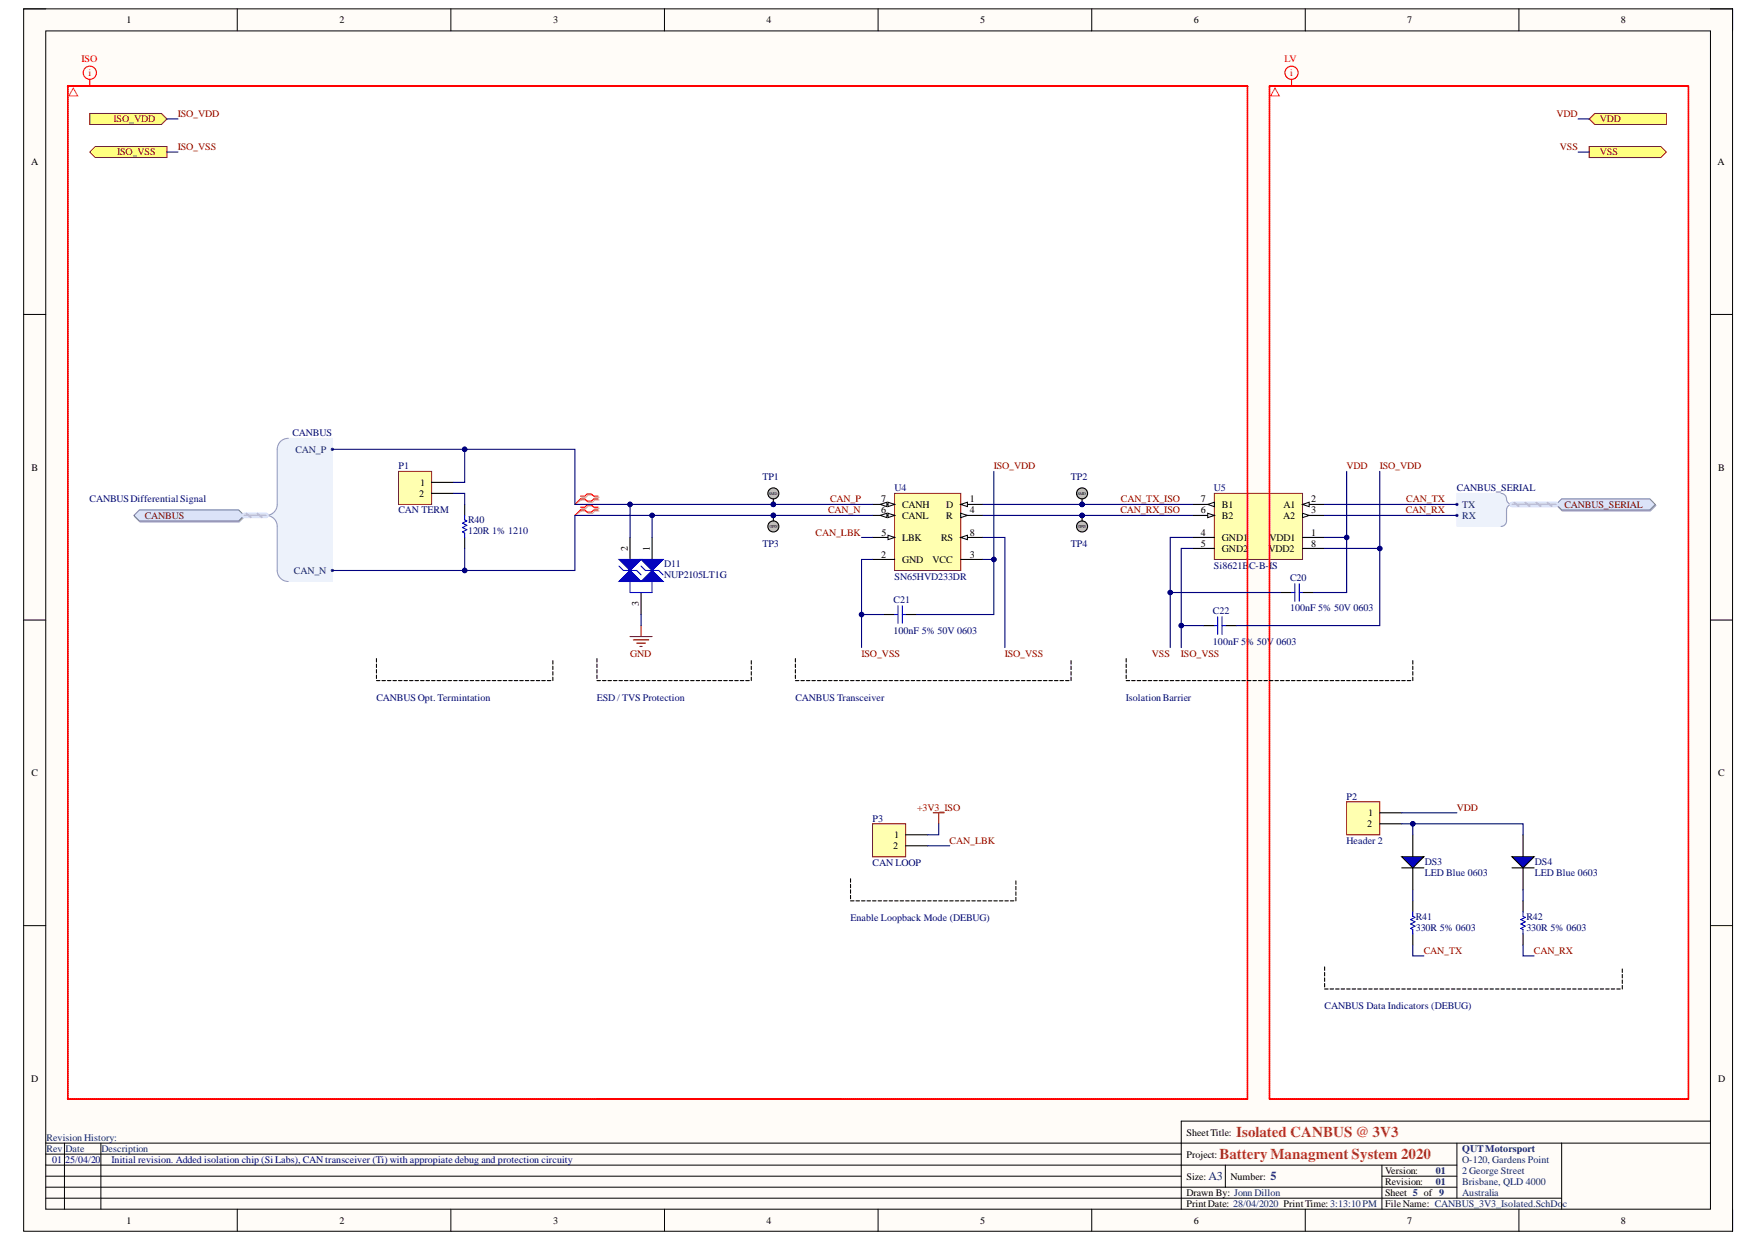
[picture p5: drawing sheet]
<svg xmlns="http://www.w3.org/2000/svg" width="297mm" height="210mm" viewBox="0 0 297 210" stroke-linecap="round" stroke-linejoin="round" font-family="sans-serif">
<defs><g id="words">
<g font-size="2.5" fill="#cc4125">
<text x="206.2" y="196">Battery Managment System 2020</text>
<text x="209" y="192.3">Isolated CANBUS @ 3V3</text>
</g>
<g font-size="2" fill="#073763">
<text x="204.3" y="199.6">A3</text>
<text x="214.8" y="199.6">5</text>
</g>
<g font-size="1.7">
<text x="21.4" y="3.9">1</text>
<text x="57.4" y="3.9">2</text>
<text x="93.5" y="3.9">3</text>
<text x="129.6" y="3.9">4</text>
<text x="165.7" y="3.9">5</text>
<text x="201.9" y="3.9">6</text>
<text x="237.9" y="3.9">7</text>
<text x="274" y="3.9">8</text>
<text x="5.2" y="27.9">A</text>
<text x="290.4" y="27.9">A</text>
<text x="5.3" y="79.6">B</text>
<text x="70.8" y="84">2</text>
<text x="71" y="82.1">1</text>
<text x="290.5" y="79.6">B</text>
<text x="149" y="86.8">6</text>
<text x="149" y="84.9">7</text>
<text x="152.5" y="87.8">CANL</text>
<text x="152.5" y="85.8">CANH</text>
<text x="160" y="85.8">D</text>
<text x="160" y="87.8">R</text>
<text x="163.9" y="84.9">1</text>
<text x="163.9" y="86.8">4</text>
<text x="203" y="86.8">6</text>
<text x="203" y="84.9">7</text>
<text x="206.6" y="87.8">B2</text>
<text x="206.6" y="85.8">B1</text>
<text x="216.9" y="87.8">A2</text>
<text x="217" y="85.8">A1</text>
<text x="221.7" y="84.9">2</text>
<text x="221.7" y="86.8">3</text>
<text x="106.1" y="93.1" transform="rotate(-90 106.1 93.1)">2</text>
<text x="109.9" y="93.1" transform="rotate(-90 109.9 93.1)">1</text>
<text x="149" y="94.3">2</text>
<text x="149" y="90.6">5</text>
<text x="152.5" y="95.2">GND</text>
<text x="152.5" y="91.5">LBK</text>
<text x="157.7" y="95.2">VCC</text>
<text x="159.1" y="91.5">RS</text>
<text x="163.9" y="94.3">3</text>
<text x="163.9" y="90.6">8</text>
<text x="203" y="90.6">4</text>
<text x="203" y="92.4">5</text>
<text x="206.6" y="91.5">GND1</text>
<text x="206.6" y="93.4">GND2</text>
<text x="214.5" y="93.4">VDD2</text>
<text x="214.6" y="91.5">VDD1</text>
<text x="221.7" y="90.6">1</text>
<text x="221.7" y="92.4">8</text>
<text x="108" y="102.4" transform="rotate(-90 108 102.4)">3</text>
<text x="5.3" y="131.3">C</text>
<text x="290.5" y="131.3">C</text>
<text x="151" y="143.6">2</text>
<text x="151.2" y="141.7">1</text>
<text x="231.1" y="139.9">2</text>
<text x="231.3" y="138">1</text>
<text x="5.2" y="182.9">D</text>
<text x="290.5" y="182.9">D</text>
<text x="200.6" y="195.8">Project:</text>
<text x="200.6" y="192.1">SheetTitle:</text>
<text x="200.6" y="199.5">Size:</text>
<text x="200.6" y="202.3">Drawn By: Jonn Dillon</text>
<text x="208" y="199.5">Number:</text>
<text x="234.2" y="200.4">Revision:</text>
<text x="234.2" y="202.3">Sheet 5 of 9</text>
<text x="234.2" y="198.6">Version:</text>
<text x="21.4" y="207">1</text>
<text x="57.4" y="207">2</text>
<text x="93.5" y="207">3</text>
<text x="129.6" y="207">4</text>
<text x="165.7" y="207">5</text>
<text x="200.6" y="204.2">PrintDate: 28/04/2020 PrintTime: 3:13:10 PM</text>
<text x="201.9" y="207">6</text>
<text x="234.2" y="204.2">FileName: CANBUS_3V3_Isolated.SchDoc</text>
<text x="237.9" y="207">7</text>
<text x="274" y="207">8</text>
</g>
<g font-size="1.7" fill="#f00">
<text x="13.8" y="10.5">ISO</text>
<text x="217.2" y="10.5">LV</text>
<text x="15" y="12.9">i</text>
<text x="218.1" y="12.9">i</text>
</g>
<g font-size="1.7" fill="#800000">
<text x="19.2" y="20.7">ISO_VDD</text>
<text x="30" y="19.8">ISO_VDD</text>
<text x="263.1" y="19.8">VDD</text>
<text x="270.5" y="20.7">VDD</text>
<text x="19.8" y="26.3">ISO_VSS</text>
<text x="30" y="25.4">ISO_VSS</text>
<text x="263.7" y="25.4">VSS</text>
<text x="270.5" y="26.3">VSS</text>
<text x="168" y="79.3">ISO_VDD</text>
<text x="227.7" y="79.3">VDD</text>
<text x="233.2" y="79.3">ISO_VDD</text>
<text x="24.5" y="87.8">CANBUS</text>
<text x="140" y="86.8">CAN_N</text>
<text x="140.3" y="84.9">CAN_P</text>
<text x="189.4" y="86.8">CAN_RX_ISO</text>
<text x="189.5" y="84.9">CAN_TX_ISO</text>
<text x="237.7" y="86.8">CAN_RX</text>
<text x="237.7" y="84.9">CAN_TX</text>
<text x="264.5" y="85.8">CANBUS_SERIAL</text>
<text x="137.9" y="90.6">CAN_LBK</text>
<text x="106.6" y="111">GND</text>
<text x="145.7" y="111">ISO_VSS</text>
<text x="169.9" y="111">ISO_VSS</text>
<text x="194.7" y="111">VSS</text>
<text x="199.7" y="111">ISO_VSS</text>
<text x="155" y="137.1">+3V3_ISO</text>
<text x="246.3" y="137.1">VDD</text>
<text x="160.5" y="142.7">CAN_LBK</text>
<text x="240.7" y="161.3">CAN_TX</text>
<text x="259.3" y="161.3">CAN_RX</text>
</g>
<g font-size="1.7" fill="#000080">
<text x="49.4" y="73.7">CANBUS</text>
<text x="67.4" y="79.3">P1</text>
<text x="128.9" y="81.2">TP1</text>
<text x="151.2" y="83.1">U4</text>
<text x="181" y="81.2">TP2</text>
<text x="205.2" y="83.1">U5</text>
<text x="246.3" y="83.1">CANBUS_SERIAL</text>
<text x="15.1" y="84.9">CANBUSDifferentialSignal</text>
<text x="67.4" y="86.8">CAN TERM</text>
<text x="79.1" y="88.5">R40</text>
<text x="79.1" y="90.3">120R 1% 1210</text>
<text x="112.3" y="95.9">D11</text>
<text x="128.9" y="92.4">TP3</text>
<text x="181" y="92.4">TP4</text>
<text x="112.3" y="97.8">NUP2105LT1G</text>
<text x="151.1" y="101.9">C21</text>
<text x="151.2" y="98">SN65HVD233DR</text>
<text x="205.2" y="96.2">Si8621B</text>
<text x="211.2" y="96.2">C-B-I</text>
<text x="215" y="96.2">S</text>
<text x="218.1" y="98.2">C20</text>
<text x="151.1" y="107.2">100nF 5% 50V 0603</text>
<text x="205.1" y="103.8">C22</text>
<text x="218.1" y="103.3">100nF 5% 50V 0603</text>
<text x="205.1" y="109">100nF 5% 50V 0603</text>
<text x="63.6" y="118.5">CANBUS Opt. Termintation</text>
<text x="100.9" y="118.5">ESD / TVS Protection</text>
<text x="134.5" y="118.5">CANBUS Transceiver</text>
<text x="190.3" y="118.5">Isolation Barrier</text>
<text x="227.7" y="135.2">P2</text>
<text x="147.5" y="139">P3</text>
<text x="227.7" y="142.7">Header 2</text>
<text x="147.5" y="146.4">CAN LOOP</text>
<text x="240.9" y="146.2">DS3</text>
<text x="240.9" y="148.1">LED Blue 0603</text>
<text x="259.5" y="146.2">DS4</text>
<text x="259.5" y="148.1">LED Blue 0603</text>
<text x="143.8" y="155.7">Enable Loopback Mode (DEBUG)</text>
<text x="239.3" y="155.5">R41</text>
<text x="258" y="155.5">R42</text>
<text x="239.3" y="157.4">330R 5% 0603</text>
<text x="258" y="157.4">330R 5% 0603</text>
<text x="223.9" y="170.7">CANBUS Data Indicators (DEBUG)</text>
<text x="8.8" y="196.7">01</text>
<text x="11" y="196.7">25/04/20</text>
<text x="18.9" y="196.7">Initial revision. Added isolation chip (Si Labs), CAN transceiver (Ti) with appropiate debug and protection circuity</text>
</g>
<g font-size="1.7" fill="#003a70">
<text x="49.9" y="76.5">CAN_P</text>
<text x="247.2" y="87.8">RX</text>
<text x="247.2" y="85.8">TX</text>
<text x="49.7" y="97.1">CAN_N</text>
</g>
<g font-size="1.7" fill="#073763">
<text x="7.9" y="194.9">Rev</text>
<text x="7.9" y="193">Revision History:</text>
<text x="11.1" y="194.9">Date</text>
<text x="17.2" y="194.9">Description</text>
<text x="247.2" y="194.9">QUTMotorsport</text>
<text x="247.2" y="196.7">O-120, Gardens Point</text>
<text x="242.7" y="200.4">01</text>
<text x="242.7" y="198.6">01</text>
<text x="247.2" y="198.6">2 George Street</text>
<text x="247.2" y="200.4">Brisbane, QLD 4000</text>
<text x="247.2" y="202.3">Australia</text>
</g>
<g font-size=".7">
<text x="130" y="83.6">SMD</text>
<text x="182.2" y="83.6">SMD</text>
<text x="131.5" y="88.8" transform="rotate(-180 131.5 88.8)">SMD</text>
<text x="183.7" y="88.8" transform="rotate(-180 183.7 88.8)">SMD</text>
</g>
</g></defs>
<path d="M4 1.5h288.9v206.8h-288.9z" fill-rule="evenodd" fill="#fffcf8"/>
<path d="M4 1.5h288.9v206.8h-288.9z" fill="none" stroke="#000" stroke-width=".17"/>
<path d="M7.7 5.2h281.5v199.3h-281.5z" fill-rule="evenodd" fill="#fffcf8"/>
<g fill="none" stroke="#000" stroke-width=".17">
<path d="M4 1.5h3.7M7.7 5.2h281.5v199.3h-281.5zM40.1 1.5v3.7M76.2 1.5v3.7M112.3 1.5v3.7M148.4 1.5v3.7M184.6 1.5v3.7M220.7 1.5v3.7M256.8 1.5v3.7M289.2 1.5h3.7v3.7M4 53.2h3.7M289.2 53.2h3.7"/>
<path d="M4 104.9h3.7M289.2 104.9h3.7M4 156.6h3.7M289.2 156.6h3.7M40.1 204.5v3.8M76.2 204.5v3.8M112.3 204.5v3.8M148.4 204.5v3.8M184.6 204.5v3.8M220.7 204.5v3.8M256.8 204.5v3.8M292.9 204.5v3.8"/>
</g>
<g fill="#fff">
<path d="M11.5 14.5h199.4v171.4h-199.4z" fill-rule="evenodd"/>
<path d="M214.6 14.5h70.8v171.4h-70.8z" fill-rule="evenodd"/>
</g>
<g fill="none" stroke="#000" stroke-width=".17">
<path d="M7.7 193.3h281.5M7.7 197.1h238.6M7.7 195.2h192M7.7 198.9h192M10.9 193.3v11.2M17.1 193.3v11.2M207.2 197.1v3.7M233.6 197.1v7.4M233.6 198.9h12.7M246.3 193.3v9.4M264 193.3v11.2M289.2 189.6h-89.5v14.9"/>
<path d="M7.7 202.7h256.3M7.7 200.8h238.6"/>
</g>
<path d="M151.2 83.5h11.2v13h-11.2z" fill-rule="evenodd" fill="#ffffb0"/>
<path d="M151.2 83.5h11.2v13h-11.2z" fill="none" stroke="#800000" stroke-width=".17"/>
<path d="M162.4 85.3h3.8" fill="none" stroke="#000" stroke-width=".19"/>
<path d="M162.4 85.3l1.1-.4v.8z" fill="#f8fcff"/>
<path d="M162.4 85.3l1.1-.4v.8z" fill="none" stroke="#000" stroke-width=".17"/>
<path d="M147.5 94.6h3.7M162.4 94.6h3.8M162.4 87.2h3.8" fill="none" stroke="#000" stroke-width=".19"/>
<path d="M162.4 86.8l1.1 .4-1.1 .3z" fill="#f8fcff"/>
<path d="M162.4 86.8l1.1 .4-1.1 .3z" fill="none" stroke="#000" stroke-width=".17"/>
<path d="M147.5 90.9h3.7" fill="none" stroke="#000" stroke-width=".19"/>
<path d="M150.1 90.5l1.1 .4-1.1 .4z" fill="#f8fcff"/>
<path d="M150.1 90.5l1.1 .4-1.1 .4z" fill="none" stroke="#000" stroke-width=".17"/>
<path d="M147.5 87.2h3.7" fill="none" stroke="#000" stroke-width=".19"/>
<path d="M150.1 86.8l1.1 .4-1.1 .3z" fill="#f8fcff"/>
<path d="M150.1 86.8l1.1 .4-1.1 .3z" fill="none" stroke="#000" stroke-width=".17"/>
<path d="M148.8 87.2l1.1-.4v.7z" fill="#f8fcff"/>
<path d="M148.8 87.2l1.1-.4v.7z" fill="none" stroke="#000" stroke-width=".17"/>
<path d="M147.5 85.3h3.7" fill="none" stroke="#000" stroke-width=".19"/>
<path d="M150.1 84.9l1.1 .4-1.1 .4z" fill="#f8fcff"/>
<path d="M150.1 84.9l1.1 .4-1.1 .4z" fill="none" stroke="#000" stroke-width=".17"/>
<path d="M148.8 85.3l1.1-.4v.8z" fill="#f8fcff"/>
<path d="M148.8 85.3l1.1-.4v.8z" fill="none" stroke="#000" stroke-width=".17"/>
<path d="M162.4 90.9h3.8" fill="none" stroke="#000" stroke-width=".19"/>
<path d="M162.4 90.9l1.1-.4v.8z" fill="#f8fcff"/>
<path d="M162.4 90.9l1.1-.4v.8z" fill="none" stroke="#000" stroke-width=".17"/>
<path d="M205.3 83.5h14.9v11.1h-14.9z" fill-rule="evenodd" fill="#ffffb0"/>
<path d="M205.3 83.5h14.9v11.1h-14.9z" fill="none" stroke="#800000" stroke-width=".17"/>
<path d="M220.2 90.9h3.7M220.2 85.3h3.7" fill="none" stroke="#000" stroke-width=".19"/>
<path d="M220.2 85.3l1.1-.4v.8z" fill="#f8fcff"/>
<path d="M220.2 85.3l1.1-.4v.8z" fill="none" stroke="#000" stroke-width=".17"/>
<path d="M220.2 87.2h3.7" fill="none" stroke="#000" stroke-width=".19"/>
<path d="M220.2 86.8l1.1 .4-1.1 .4z" fill="#f8fcff"/>
<path d="M220.2 86.8l1.1 .4-1.1 .4z" fill="none" stroke="#000" stroke-width=".17"/>
<path d="M201.6 90.9h3.7M201.6 92.8h3.7M201.6 87.2h3.7" fill="none" stroke="#000" stroke-width=".19"/>
<path d="M204.2 86.8l1.1 .4-1.1 .4z" fill="#f8fcff"/>
<path d="M204.2 86.8l1.1 .4-1.1 .4z" fill="none" stroke="#000" stroke-width=".17"/>
<path d="M201.6 85.3h3.7" fill="none" stroke="#000" stroke-width=".19"/>
<path d="M204.2 85.3l1.1-.4v.8z" fill="#f8fcff"/>
<path d="M204.2 85.3l1.1-.4v.8z" fill="none" stroke="#000" stroke-width=".17"/>
<path d="M220.2 92.8h3.7M149.4 103.9h1.8M153.1 103.9h1.9M203.4 105.8h1.9M207.2 105.8h1.8M216.5 100.2h1.8M220.2 100.2h1.9" fill="none" stroke="#000" stroke-width=".19"/>
<path d="M218.9 98.7v3M219.7 98.7v3M151.2 103.9h.6M151.8 102.4v3M152.6 102.4v3M152.6 103.9h.5M205.3 105.8h.6M205.9 104.3v3M206.6 104.3v3M206.6 105.8h.6M218.3 100.2h.6M219.7 100.2h.5" fill="none" stroke="#00f" stroke-width=".19"/>
<path d="M67.4 79.7h5.6v5.6h-5.6z" fill-rule="evenodd" fill="#ffffb0"/>
<path d="M67.4 79.7h5.6v5.6h-5.6z" fill="none" stroke="#800000" stroke-width=".17"/>
<path d="M73 81.6h3.7M73 83.5h3.7" fill="none" stroke="#000" stroke-width=".19"/>
<g fill="#f00" stroke="#f00" stroke-width=".17">
<path d="M210.6 185.9h.3zM210.3 185.9h.3zM210 185.9h.2zM209.6 185.9h.3zM209.3 185.9h.2zM208.9 185.9h.3zM208.6 185.9h.3zM208.3 185.9h.2zM207.9 185.9h.3zM207.6 185.9h.2zM207.3 185.9h.2zM206.9 185.9h.3zM206.6 185.9h.2zM206.2 185.9h.3zM205.9 185.9h.3zM205.6 185.9h.2zM205.2 185.9h.3zM204.9 185.9h.2zM204.5 185.9h.3zM204.2 185.9h.3zM203.9 185.9h.2zM203.5 185.9h.3zM203.2 185.9h.2zM202.8 185.9h.3zM202.5 185.9h.3zM202.2 185.9h.2zM201.8 185.9h.3zM201.5 185.9h.2zM201.2 185.9h.2zM200.8 185.9h.3zM200.5 185.9h.2zM200.1 185.9h.3zM199.8 185.9h.3zM199.5 185.9h.2zM199.1 185.9h.3zM198.8 185.9h.2zM198.4 185.9h.3zM198.1 185.9h.3zM197.8 185.9h.2zM197.4 185.9h.3zM197.1 185.9h.2zM196.8 185.9h.2zM196.4 185.9h.3zM196.1 185.9h.2zM195.7 185.9h.3zM195.4 185.9h.3zM195.1 185.9h.2zM194.7 185.9h.3zM194.4 185.9h.2zM194 185.9h.3zM193.7 185.9h.3zM193.4 185.9h.2zM193 185.9h.3zM192.7 185.9h.2zM192.4 185.9h.2zM192 185.9h.3zM191.7 185.9h.2zM191.3 185.9h.3zM191 185.9h.3zM190.7 185.9h.2zM190.3 185.9h.3zM190 185.9h.2zM189.6 185.9h.3zM189.3 185.9h.3zM189 185.9h.2zM188.6 185.9h.3zM188.3 185.9h.2zM187.9 185.9h.3zM187.6 185.9h.3zM187.3 185.9h.2zM186.9 185.9h.3zM186.6 185.9h.2zM186.3 185.9h.2zM185.9 185.9h.3zM185.6 185.9h.2zM185.2 185.9h.3zM184.9 185.9h.3zM184.6 185.9h.2zM184.2 185.9h.3zM183.9 185.9h.2zM183.5 185.9h.3zM183.2 185.9h.3zM182.9 185.9h.2zM182.5 185.9h.3zM182.2 185.9h.2zM181.9 185.9h.2zM181.5 185.9h.3zM181.2 185.9h.2zM180.8 185.9h.3zM180.5 185.9h.3zM180.2 185.9h.2zM179.8 185.9h.3zM179.5 185.9h.2zM179.1 185.9h.3zM178.8 185.9h.3zM178.5 185.9h.2zM178.1 185.9h.3zM177.8 185.9h.2zM177.5 185.9h.2zM177.1 185.9h.3zM176.8 185.9h.2zM176.4 185.9h.3zM176.1 185.9h.3zM175.8 185.9h.2zM175.4 185.9h.3zM175.1 185.9h.2zM174.7 185.9h.3zM174.4 185.9h.3zM174.1 185.9h.2zM173.7 185.9h.3zM173.4 185.9h.2zM173.1 185.9h.2zM172.7 185.9h.3zM172.4 185.9h.2zM172 185.9h.3zM171.7 185.9h.3zM171.4 185.9h.2zM171 185.9h.3zM170.7 185.9h.2zM170.3 185.9h.3zM170 185.9h.3zM169.7 185.9h.2zM169.3 185.9h.3zM169 185.9h.2zM168.7 185.9h.2zM168.3 185.9h.3zM168 185.9h.2zM167.6 185.9h.3zM167.3 185.9h.3zM167 185.9h.2zM166.6 185.9h.3zM166.3 185.9h.2zM165.9 185.9h.3zM165.6 185.9h.3zM165.3 185.9h.2zM164.9 185.9h.3zM164.6 185.9h.2zM164.3 185.9h.2zM163.9 185.9h.3zM163.6 185.9h.2zM163.2 185.9h.3zM162.9 185.9h.3zM162.6 185.9h.2zM162.2 185.9h.3zM161.9 185.9h.2zM161.5 185.9h.3zM161.2 185.9h.3zM160.9 185.9h.2zM160.5 185.9h.3zM160.2 185.9h.2zM159.9 185.9h.2zM159.5 185.9h.3zM159.2 185.9h.2zM158.8 185.9h.3zM158.5 185.9h.3zM158.2 185.9h.2zM157.8 185.9h.3zM157.5 185.9h.2zM157.1 185.9h.3zM156.8 185.9h.3zM156.5 185.9h.2zM156.1 185.9h.3zM155.8 185.9h.2zM155.5 185.9h.2zM155.1 185.9h.3zM154.8 185.9h.2zM154.4 185.9h.3zM154.1 185.9h.3zM153.8 185.9h.2zM153.4 185.9h.3zM153.1 185.9h.2zM152.7 185.9h.3zM152.4 185.9h.3zM152.1 185.9h.2zM151.7 185.9h.3zM151.4 185.9h.2zM151 185.9h.3zM150.7 185.9h.3zM150.4 185.9h.2zM150 185.9h.3zM149.7 185.9h.2zM149.4 185.9h.2zM149 185.9h.3zM148.7 185.9h.2zM148.3 185.9h.3zM148 185.9h.3zM147.7 185.9h.2zM147.3 185.9h.3zM147 185.9h.2zM146.6 185.9h.3zM146.3 185.9h.3zM146 185.9h.2zM145.6 185.9h.3zM145.3 185.9h.2zM145 185.9h.2zM144.6 185.9h.3zM144.3 185.9h.2zM143.9 185.9h.3zM143.6 185.9h.3zM143.3 185.9h.2zM142.9 185.9h.3zM142.6 185.9h.2zM142.2 185.9h.3zM141.9 185.9h.3zM141.6 185.9h.2zM141.2 185.9h.3zM140.9 185.9h.2zM140.6 185.9h.2zM140.2 185.9h.3zM139.9 185.9h.2zM139.5 185.9h.3zM139.2 185.9h.3zM138.9 185.9h.2zM138.5 185.9h.3zM138.2 185.9h.2zM137.8 185.9h.3zM137.5 185.9h.3zM137.2 185.9h.2zM136.8 185.9h.3zM136.5 185.9h.2zM136.2 185.9h.2zM135.8 185.9h.3zM135.5 185.9h.2zM135.1 185.9h.3zM134.8 185.9h.3zM134.5 185.9h.2zM134.1 185.9h.3zM133.8 185.9h.2zM133.4 185.9h.3zM133.1 185.9h.3zM132.8 185.9h.2zM132.4 185.9h.3zM132.1 185.9h.2zM131.8 185.9h.2zM131.4 185.9h.3zM131.1 185.9h.2zM130.7 185.9h.3zM130.4 185.9h.3zM130.1 185.9h.2zM129.7 185.9h.3zM129.4 185.9h.2zM129 185.9h.3zM128.7 185.9h.3zM128.4 185.9h.2zM128 185.9h.3zM127.7 185.9h.2zM127.4 185.9h.2zM127 185.9h.3zM126.7 185.9h.2zM126.3 185.9h.3zM126 185.9h.3zM125.7 185.9h.2zM125.3 185.9h.3zM125 185.9h.2zM124.6 185.9h.3zM124.3 185.9h.3zM124 185.9h.2zM123.6 185.9h.3zM123.3 185.9h.2zM123 185.9h.2zM122.6 185.9h.3zM122.3 185.9h.2zM121.9 185.9h.3zM121.6 185.9h.3zM121.3 185.9h.2zM120.9 185.9h.3zM120.6 185.9h.2zM120.2 185.9h.3zM119.9 185.9h.3zM119.6 185.9h.2zM119.2 185.9h.3zM118.9 185.9h.2zM118.6 185.9h.2zM118.2 185.9h.3zM117.9 185.9h.2zM117.5 185.9h.3zM117.2 185.9h.3zM116.9 185.9h.2zM116.5 185.9h.3zM116.2 185.9h.2zM115.8 185.9h.3zM115.5 185.9h.3zM115.2 185.9h.2zM114.8 185.9h.3zM114.5 185.9h.2zM114.1 185.9h.3zM113.8 185.9h.3zM113.5 185.9h.2zM113.1 185.9h.3zM112.8 185.9h.2zM112.5 185.9h.2zM112.1 185.9h.3zM111.8 185.9h.2zM111.4 185.9h.3zM111.1 185.9h.3zM110.8 185.9h.2zM110.4 185.9h.3zM110.1 185.9h.2zM109.7 185.9h.3zM109.4 185.9h.3zM109.1 185.9h.2zM108.7 185.9h.3zM108.4 185.9h.2zM108.1 185.9h.2zM107.7 185.9h.3zM107.4 185.9h.2zM107 185.9h.3zM106.7 185.9h.3zM106.4 185.9h.2zM106 185.9h.3zM105.7 185.9h.2zM105.3 185.9h.3zM105 185.9h.3zM104.7 185.9h.2zM104.3 185.9h.3zM104 185.9h.2zM103.7 185.9h.2zM103.3 185.9h.3zM103 185.9h.2zM102.6 185.9h.3zM102.3 185.9h.3zM102 185.9h.2zM101.6 185.9h.3zM101.3 185.9h.2zM100.9 185.9h.3zM100.6 185.9h.3zM100.3 185.9h.2zM99.9 185.9h.3zM99.6 185.9h.2zM99.3 185.9h.2zM98.9 185.9h.3zM98.6 185.9h.2zM98.2 185.9h.3zM97.9 185.9h.3zM97.6 185.9h.2zM97.2 185.9h.3zM96.9 185.9h.2zM96.5 185.9h.3zM96.2 185.9h.3zM95.9 185.9h.2zM95.5 185.9h.3zM95.2 185.9h.2zM94.9 185.9h.2zM94.5 185.9h.3zM94.2 185.9h.2zM93.8 185.9h.3zM93.5 185.9h.3zM93.2 185.9h.2zM92.8 185.9h.3zM92.5 185.9h.2zM92.1 185.9h.3zM91.8 185.9h.3zM91.5 185.9h.2zM91.1 185.9h.3zM90.8 185.9h.2zM90.5 185.9h.2zM90.1 185.9h.3zM89.8 185.9h.2zM89.4 185.9h.3zM89.1 185.9h.3zM88.8 185.9h.2zM88.4 185.9h.3zM88.1 185.9h.2zM87.7 185.9h.3zM87.4 185.9h.3zM87.1 185.9h.2zM86.7 185.9h.3zM86.4 185.9h.2zM86.1 185.9h.2zM85.7 185.9h.3zM85.4 185.9h.2zM85 185.9h.3zM84.7 185.9h.3zM84.4 185.9h.2zM84 185.9h.3zM83.7 185.9h.2zM83.3 185.9h.3zM83 185.9h.3zM82.7 185.9h.2zM82.3 185.9h.3zM82 185.9h.2zM81.7 185.9h.2zM81.3 185.9h.3zM81 185.9h.2zM80.6 185.9h.3zM80.3 185.9h.2zM80 185.9h.2zM79.6 185.9h.3zM79.3 185.9h.2zM78.9 185.9h.3zM78.6 185.9h.3zM78.3 185.9h.2zM77.9 185.9h.3zM77.6 185.9h.2zM77.2 185.9h.3zM76.9 185.9h.3zM76.6 185.9h.2zM76.2 185.9h.3zM75.9 185.9h.2zM75.6 185.9h.2zM75.2 185.9h.3zM74.9 185.9h.2zM74.5 185.9h.3zM74.2 185.9h.3zM73.9 185.9h.2zM73.5 185.9h.3zM73.2 185.9h.2zM72.8 185.9h.3zM72.5 185.9h.3zM72.2 185.9h.2zM71.8 185.9h.3zM71.5 185.9h.2zM71.2 185.9h.2zM70.8 185.9h.3zM70.5 185.9h.2zM70.1 185.9h.3zM69.8 185.9h.3zM69.5 185.9h.2zM69.1 185.9h.3zM68.8 185.9h.2zM68.4 185.9h.3zM68.1 185.9h.3zM67.8 185.9h.2zM67.4 185.9h.3zM67.1 185.9h.2zM66.8 185.9h.2zM66.4 185.9h.3zM66.1 185.9h.2zM65.7 185.9h.3zM65.4 185.9h.3zM65.1 185.9h.2zM64.7 185.9h.3zM64.4 185.9h.2zM64 185.9h.3zM63.7 185.9h.3zM63.4 185.9h.2zM63 185.9h.3zM62.7 185.9h.2zM62.4 185.9h.2zM62 185.9h.3zM61.7 185.9h.2zM61.3 185.9h.3zM61 185.9h.3zM60.7 185.9h.2zM60.3 185.9h.3zM60 185.9h.2zM59.6 185.9h.3zM59.3 185.9h.3zM59 185.9h.2zM58.6 185.9h.3zM58.3 185.9h.2zM58 185.9h.2zM57.6 185.9h.3zM57.3 185.9h.2zM56.9 185.9h.3zM56.6 185.9h.3zM56.3 185.9h.2zM55.9 185.9h.3zM55.6 185.9h.2zM55.2 185.9h.3zM54.9 185.9h.3zM54.6 185.9h.2zM54.2 185.9h.3zM53.9 185.9h.2zM53.6 185.9h.2zM53.2 185.9h.3zM52.9 185.9h.2zM52.5 185.9h.3zM52.2 185.9h.3zM51.9 185.9h.2zM51.5 185.9h.3zM51.2 185.9h.2zM50.8 185.9h.3zM50.5 185.9h.3zM50.2 185.9h.2zM49.8 185.9h.3zM49.5 185.9h.2zM49.2 185.9h.2zM48.8 185.9h.3zM48.5 185.9h.2zM48.1 185.9h.3zM47.8 185.9h.3zM47.5 185.9h.2zM47.1 185.9h.3zM46.8 185.9h.2zM46.4 185.9h.3zM46.1 185.9h.3zM45.8 185.9h.2zM45.4 185.9h.3zM45.1 185.9h.2zM44.7 185.9h.3zM44.4 185.9h.3zM44.1 185.9h.2zM43.7 185.9h.3zM43.4 185.9h.2zM43.1 185.9h.2zM42.7 185.9h.3zM42.4 185.9h.2zM42 185.9h.3zM41.7 185.9h.3zM41.4 185.9h.2zM41 185.9h.3zM40.7 185.9h.2zM40.3 185.9h.3zM40 185.9h.3zM39.7 185.9h.2zM39.3 185.9h.3zM39 185.9h.2zM38.7 185.9h.2zM38.3 185.9h.3zM38 185.9h.2zM37.6 185.9h.3zM37.3 185.9h.3zM37 185.9h.2zM36.6 185.9h.3zM36.3 185.9h.2zM35.9 185.9h.3zM35.6 185.9h.3zM35.3 185.9h.2zM34.9 185.9h.3zM34.6 185.9h.2zM34.3 185.9h.2zM33.9 185.9h.3zM33.6 185.9h.2zM33.2 185.9h.3zM32.9 185.9h.3zM32.6 185.9h.2zM32.2 185.9h.3zM31.9 185.9h.2zM31.5 185.9h.3zM31.2 185.9h.3zM30.9 185.9h.2zM30.5 185.9h.3zM30.2 185.9h.2zM29.9 185.9h.2zM29.5 185.9h.3zM29.2 185.9h.2zM28.8 185.9h.3zM28.5 185.9h.3zM28.2 185.9h.2zM27.8 185.9h.3zM27.5 185.9h.2zM27.1 185.9h.3zM26.8 185.9h.3zM26.5 185.9h.2zM26.1 185.9h.3zM25.8 185.9h.2zM25.5 185.9h.2zM25.1 185.9h.3zM24.8 185.9h.2zM24.4 185.9h.3zM24.1 185.9h.3zM23.8 185.9h.2zM23.4 185.9h.3zM23.1 185.9h.2zM22.7 185.9h.3zM22.4 185.9h.3zM22.1 185.9h.2zM21.7 185.9h.3zM21.4 185.9h.2zM21.1 185.9h.2zM20.7 185.9h.3zM20.4 185.9h.2zM20 185.9h.3zM19.7 185.9h.3zM19.4 185.9h.2zM19 185.9h.3zM18.7 185.9h.2zM18.3 185.9h.3zM18 185.9h.3zM17.7 185.9h.2zM17.3 185.9h.3zM17 185.9h.2zM16.7 185.9h.2zM16.3 185.9h.3zM16 185.9h.2zM15.6 185.9h.3zM15.3 185.9h.3zM15 185.9h.2zM14.6 185.9h.3zM14.3 185.9h.2zM13.9 185.9h.3zM13.6 185.9h.3zM13.3 185.9h.2zM12.9 185.9h.3zM12.6 185.9h.2zM12.3 185.9h.2zM11.9 185.9h.3zM11.6 185.9h.2zM11.4 185.7l.1 .2zM11.4 185.3l.1 .3zM11.4 185l.1 .3zM11.4 184.7l.1 .2zM11.4 184.3l.1 .3zM11.4 184l.1 .2zM11.4 183.6l.1 .3zM11.4 183.3l.1 .3zM11.4 183l.1 .2zM11.4 182.6l.1 .3zM11.4 182.3l.1 .2zM11.4 182l.1 .2zM11.4 181.6l.1 .3zM11.4 181.3l.1 .2zM11.4 180.9l.1 .3zM11.4 180.6l.1 .3zM11.4 180.3l.1 .2zM11.4 179.9l.1 .3zM11.4 179.6l.1 .2zM11.4 179.2l.1 .3zM11.4 178.9l.1 .3zM11.4 178.6l.1 .2zM11.4 178.2l.1 .3zM11.4 177.9l.1 .2zM11.4 177.6l.1 .2zM11.4 177.2l.1 .3zM11.4 176.9l.1 .2zM11.4 176.5l.1 .3zM11.4 176.2l.1 .3zM11.4 175.9l.1 .2zM11.4 175.5l.1 .3zM11.4 175.2l.1 .2zM11.4 174.8l.1 .3zM11.4 174.5l.1 .3zM11.4 174.2l.1 .2zM11.4 173.8l.1 .3zM11.4 173.5l.1 .2zM11.4 173.2l.1 .2zM11.4 172.8l.1 .3zM11.4 172.5l.1 .2zM11.4 172.1l.1 .3zM11.4 171.8l.1 .3zM11.4 171.5l.1 .2zM11.4 171.1l.1 .3zM11.4 170.8l.1 .2zM11.4 170.4l.1 .3zM11.4 170.1l.1 .3zM11.4 169.8l.1 .2zM11.4 169.4l.1 .3zM11.4 169.1l.1 .3zM11.4 168.8l.1 .2zM11.4 168.4l.1 .3zM11.4 168.1l.1 .2zM11.4 167.7l.1 .3zM11.4 167.4l.1 .3zM11.4 167.1l.1 .2zM11.4 166.7l.1 .3zM11.4 166.4l.1 .2zM11.4 166.1l.1 .2zM11.4 165.7l.1 .3zM11.4 165.4l.1 .2zM11.4 165l.1 .3zM11.4 164.7l.1 .3zM11.4 164.4l.1 .2zM11.4 164l.1 .3zM11.4 163.7l.1 .2zM11.4 163.3l.1 .3zM11.4 163l.1 .3zM11.4 162.7l.1 .2zM11.4 162.3l.1 .3zM11.4 162l.1 .2zM11.4 161.7l.1 .2zM11.4 161.3l.1 .3zM11.4 161l.1 .2zM11.4 160.6l.1 .3zM11.4 160.3l.1 .3zM11.4 160l.1 .2zM11.4 159.6l.1 .3zM11.4 159.3l.1 .2zM11.4 158.9l.1 .3zM11.4 158.6l.1 .3zM11.4 158.3l.1 .2zM11.4 157.9l.1 .3zM11.4 157.6l.1 .2zM11.4 157.3l.1 .2zM11.4 156.9l.1 .3zM11.4 156.6l.1 .2zM11.4 156.2l.1 .3zM11.4 155.9l.1 .3zM11.4 155.6l.1 .2zM11.4 155.2l.1 .3zM11.4 154.9l.1 .2zM11.4 154.5l.1 .3zM11.4 154.2l.1 .3zM11.4 153.9l.1 .2zM11.4 153.5l.1 .3zM11.4 153.2l.1 .2zM11.4 152.9l.1 .2zM11.4 152.5l.1 .3zM11.4 152.2l.1 .2zM11.4 151.8l.1 .3zM11.4 151.5l.1 .3zM11.4 151.2l.1 .2zM11.4 150.8l.1 .3zM11.4 150.5l.1 .2zM11.4 150.2l.1 .2zM11.4 149.8l.1 .3zM11.4 149.5l.1 .2zM11.4 149.1l.1 .3zM11.4 148.8l.1 .3zM11.4 148.5l.1 .2zM11.4 148.1l.1 .3zM11.4 147.8l.1 .2zM11.4 147.4l.1 .3zM11.4 147.1l.1 .3zM11.4 146.8l.1 .2zM11.4 146.4l.1 .3zM11.4 146.1l.1 .2zM11.4 145.8l.1 .2zM11.4 145.4l.1 .3zM11.4 145.1l.1 .2zM11.4 144.7l.1 .3zM11.4 144.4l.1 .3zM11.4 144.1l.1 .2zM11.4 143.7l.1 .3zM11.4 143.4l.1 .2zM11.4 143l.1 .3zM11.4 142.7l.1 .3zM11.4 142.4l.1 .2zM11.4 142l.1 .3zM11.4 141.7l.1 .2zM11.4 141.4l.1 .2zM11.4 141l.1 .3zM11.4 140.7l.1 .2zM11.4 140.3l.1 .3zM11.4 140l.1 .3zM11.4 139.7l.1 .2zM11.4 139.3l.1 .3zM11.4 139l.1 .2zM11.4 138.6l.1 .3zM11.4 138.3l.1 .3zM11.4 138l.1 .2zM11.4 137.6l.1 .3zM11.4 137.3l.1 .2zM11.4 137l.1 .2zM11.4 136.6l.1 .3zM11.4 136.3l.1 .2zM11.4 135.9l.1 .3zM11.4 135.6l.1 .3zM11.4 135.3l.1 .2zM11.4 134.9l.1 .3zM11.4 134.6l.1 .2zM11.4 134.3l.1 .2zM11.4 133.9l.1 .3zM11.4 133.6l.1 .2zM11.4 133.2l.1 .3zM11.4 132.9l.1 .3zM11.4 132.6l.1 .2zM11.4 132.2l.1 .3zM11.4 131.9l.1 .2zM11.4 131.5l.1 .3zM11.4 131.2l.1 .3zM11.4 130.9l.1 .2zM11.4 130.5l.1 .3zM11.4 130.2l.1 .2zM11.4 129.9l.1 .2zM11.4 129.5l.1 .3zM11.4 129.2l.1 .2zM11.4 128.8l.1 .3zM11.4 128.5l.1 .3zM11.4 128.2l.1 .2zM11.4 127.8l.1 .3zM11.4 127.5l.1 .2zM11.4 127.1l.1 .3zM11.4 126.8l.1 .3zM11.4 126.5l.1 .2zM11.4 126.1l.1 .3zM11.4 125.8l.1 .2zM11.4 125.5l.1 .2zM11.4 125.1l.1 .3zM11.4 124.8l.1 .2zM11.4 124.4l.1 .3zM11.4 124.1l.1 .3zM11.4 123.8l.1 .2zM11.4 123.4l.1 .3zM11.4 123.1l.1 .2zM11.4 122.7l.1 .3zM11.4 122.4l.1 .3zM11.4 122.1l.1 .2zM11.4 121.7l.1 .3zM11.4 121.4l.1 .2zM11.4 121.1l.1 .2zM11.4 120.7l.1 .3zM11.4 120.4l.1 .2zM11.4 120l.1 .3zM11.4 119.7l.1 .3zM11.4 119.4l.1 .2zM11.4 119l.1 .3zM11.4 118.7l.1 .2zM11.4 118.4l.1 .2zM11.4 118l.1 .3zM11.4 117.7l.1 .2zM11.4 117.3l.1 .3zM11.4 117l.1 .3zM11.4 116.7l.1 .2zM11.4 116.3l.1 .3zM11.4 116l.1 .2zM11.4 115.6l.1 .3zM11.4 115.3l.1 .3zM11.4 115l.1 .2zM11.4 114.6l.1 .3zM11.4 114.3l.1 .2zM11.4 114l.1 .2zM11.4 113.6l.1 .3zM11.4 113.3l.1 .2zM11.4 112.9l.1 .3zM11.4 112.6l.1 .3zM11.4 112.3l.1 .2zM11.4 111.9l.1 .3zM11.4 111.6l.1 .2zM11.4 111.2l.1 .3zM11.4 110.9l.1 .3zM11.4 110.6l.1 .2zM11.4 110.2l.1 .3zM11.4 109.9l.1 .2zM11.4 109.6l.1 .2zM11.4 109.2l.1 .3zM11.4 108.9l.1 .2zM11.4 108.5l.1 .3zM11.4 108.2l.1 .3zM11.4 107.9l.1 .2zM11.4 107.5l.1 .3zM11.4 107.2l.1 .2zM11.4 106.8l.1 .3zM11.4 106.5l.1 .3zM11.4 106.2l.1 .2zM11.4 105.8l.1 .3zM11.4 105.5l.1 .2zM11.4 105.2l.1 .2zM11.4 104.8l.1 .3zM11.4 104.5l.1 .2zM11.4 104.1l.1 .3zM11.4 103.8l.1 .3zM11.4 103.5l.1 .2zM11.4 103.1l.1 .3zM11.4 102.8l.1 .2zM11.4 102.4l.1 .3zM11.4 102.1l.1 .3zM11.4 101.8l.1 .2zM11.4 101.4l.1 .3zM11.4 101.1l.1 .3zM11.4 100.8l.1 .2zM11.4 100.4l.1 .3zM11.4 100.1l.1 .2zM11.4 99.7l.1 .3zM11.4 99.4l.1 .3zM11.4 99.1l.1 .2zM11.4 98.7l.1 .3zM11.4 98.4l.1 .2zM11.4 98.1l.1 .2zM11.4 97.7l.1 .3zM11.4 97.4l.1 .2zM11.4 97l.1 .3zM11.4 96.7l.1 .3zM11.4 96.4l.1 .2zM11.4 96l.1 .3zM11.4 95.7l.1 .2zM11.4 95.3l.1 .3zM11.4 95l.1 .3zM11.4 94.7l.1 .2zM11.4 94.3l.1 .3zM11.4 94l.1 .2zM11.4 93.7l.1 .2zM11.4 93.3l.1 .3zM11.4 93l.1 .2zM11.4 92.6l.1 .3zM11.4 92.3l.1 .3zM11.4 92l.1 .2zM11.4 91.6l.1 .3zM11.4 91.3l.1 .2zM11.4 90.9l.1 .3zM11.4 90.6l.1 .3zM11.4 90.3l.1 .2zM11.4 89.9l.1 .3zM11.4 89.6l.1 .2zM11.4 89.3l.1 .2zM11.4 88.9l.1 .3zM11.4 88.6l.1 .2zM11.4 88.2l.1 .3zM11.4 87.9l.1 .3zM11.4 87.6l.1 .2zM11.4 87.2l.1 .3zM11.4 86.9l.1 .2zM11.4 86.5l.1 .3zM11.4 86.2l.1 .3zM11.4 85.9l.1 .2zM11.4 85.5l.1 .3zM11.4 85.2l.1 .2zM11.4 84.9l.1 .2zM11.4 84.5l.1 .3zM11.4 84.2l.1 .2zM11.4 83.8l.1 .3zM11.4 83.5l.1 .3zM11.4 83.2l.1 .2zM11.4 82.8l.1 .3zM11.4 82.5l.1 .2zM11.4 82.2l.1 .2zM11.4 81.8l.1 .3zM11.4 81.5l.1 .2zM11.4 81.1l.1 .3zM11.4 80.8l.1 .3zM11.4 80.5l.1 .2zM11.4 80.1l.1 .3zM11.4 79.8l.1 .2zM11.4 79.4l.1 .3zM11.4 79.1l.1 .3zM11.4 78.8l.1 .2zM11.4 78.4l.1 .3zM11.4 78.1l.1 .2zM11.4 77.8l.1 .2zM11.4 77.4l.1 .3zM11.4 77.1l.1 .2zM11.4 76.7l.1 .3zM11.4 76.4l.1 .3zM11.4 76.1l.1 .2zM11.4 75.7l.1 .3zM11.4 75.4l.1 .2zM11.4 75l.1 .3zM11.4 74.7l.1 .3zM11.4 74.4l.1 .2zM11.4 74l.1 .3zM11.4 73.7l.1 .2zM11.4 73.4l.1 .2zM11.4 73l.1 .3zM11.4 72.7l.1 .2zM11.4 72.3l.1 .3zM11.4 72l.1 .3zM11.4 71.7l.1 .2zM11.4 71.3l.1 .3zM11.4 71l.1 .2zM11.4 70.6l.1 .3zM11.4 70.3l.1 .3zM11.4 70l.1 .2zM11.4 69.6l.1 .3zM11.4 69.3l.1 .2zM11.4 69l.1 .2zM11.4 68.6l.1 .3zM11.4 68.3l.1 .2zM11.4 67.9l.1 .3zM11.4 67.6l.1 .3zM11.4 67.3l.1 .2zM11.4 66.9l.1 .3zM11.4 66.6l.1 .2zM11.4 66.3l.1 .2zM11.4 65.9l.1 .3zM11.4 65.6l.1 .2zM11.4 65.2l.1 .3zM11.4 64.9l.1 .3zM11.4 64.6l.1 .2zM11.4 64.2l.1 .3zM11.4 63.9l.1 .2zM11.4 63.5l.1 .3zM11.4 63.2l.1 .3zM11.4 62.9l.1 .2zM11.4 62.5l.1 .3zM11.4 62.2l.1 .2zM11.4 61.9l.1 .2zM11.4 61.5l.1 .3zM11.4 61.2l.1 .2zM11.4 60.8l.1 .3zM11.4 60.5l.1 .3zM11.4 60.2l.1 .2zM11.4 59.8l.1 .3zM11.4 59.5l.1 .2zM11.4 59.1l.1 .3zM11.4 58.8l.1 .3zM11.4 58.5l.1 .2zM11.4 58.1l.1 .3zM11.4 57.8l.1 .2zM11.4 57.5l.1 .2zM11.4 57.1l.1 .3zM11.4 56.8l.1 .2zM11.4 56.4l.1 .3zM11.4 56.1l.1 .3zM11.4 55.8l.1 .2zM11.4 55.4l.1 .3zM11.4 55.1l.1 .2zM11.4 54.7l.1 .3zM11.4 54.4l.1 .3zM11.4 54.1l.1 .2zM11.4 53.7l.1 .3zM11.4 53.4l.1 .2zM11.4 53.1l.1 .2zM11.4 52.7l.1 .3zM11.4 52.4l.1 .2zM11.4 52l.1 .3zM11.4 51.7l.1 .3zM11.4 51.4l.1 .2zM11.4 51l.1 .3zM11.4 50.7l.1 .2zM11.4 50.4l.1 .2zM11.4 50l.1 .3zM11.4 49.7l.1 .2zM11.4 49.3l.1 .3zM11.4 49l.1 .3zM11.4 48.7l.1 .2zM11.4 48.3l.1 .3zM11.4 48l.1 .2zM11.4 47.6l.1 .3zM11.4 47.3l.1 .3zM11.4 47l.1 .2zM11.4 46.6l.1 .3zM11.4 46.3l.1 .2zM11.4 46l.1 .2zM11.4 45.6l.1 .3zM11.4 45.3l.1 .2zM11.4 44.9l.1 .3zM11.4 44.6l.1 .3zM11.4 44.3l.1 .2zM11.4 43.9l.1 .3zM11.4 43.6l.1 .2zM11.4 43.2l.1 .3zM11.4 42.9l.1 .3zM11.4 42.6l.1 .2zM11.4 42.2l.1 .3zM11.4 41.9l.1 .2zM11.4 41.6l.1 .2zM11.4 41.2l.1 .3zM11.4 40.9l.1 .2zM11.4 40.5l.1 .3zM11.4 40.2l.1 .3zM11.4 39.9l.1 .2zM11.4 39.5l.1 .3zM11.4 39.2l.1 .2zM11.4 38.8l.1 .3zM11.4 38.5l.1 .3zM11.4 38.2l.1 .2zM11.4 37.8l.1 .3zM11.4 37.5l.1 .2zM11.4 37.2l.1 .2zM11.4 36.8l.1 .3zM11.4 36.5l.1 .2zM11.4 36.1l.1 .3zM11.4 35.8l.1 .3zM11.4 35.5l.1 .2zM11.4 35.1l.1 .3zM11.4 34.8l.1 .2zM11.4 34.5l.1 .2zM11.4 34.1l.1 .3zM11.4 33.8l.1 .2zM11.4 33.4l.1 .3zM11.4 33.1l.1 .3zM11.4 32.8l.1 .2zM11.4 32.4l.1 .3zM11.4 32.1l.1 .2zM11.4 31.7l.1 .3zM11.4 31.4l.1 .3zM11.4 31.1l.1 .2zM11.4 30.7l.1 .3zM11.4 30.4l.1 .2zM11.4 30.1l.1 .2zM11.4 29.7l.1 .3zM11.4 29.4l.1 .2zM11.4 29l.1 .3zM11.4 28.7l.1 .3zM11.4 28.4l.1 .2zM11.4 28l.1 .3zM11.4 27.7l.1 .2zM11.4 27.3l.1 .3zM11.4 27l.1 .3zM11.4 26.7l.1 .2zM11.4 26.3l.1 .3zM11.4 26l.1 .2zM11.4 25.7l.1 .2zM11.4 25.3l.1 .3zM11.4 25l.1 .2zM11.4 24.6l.1 .3zM11.4 24.3l.1 .3zM11.4 24l.1 .2zM11.4 23.6l.1 .3zM11.4 23.3l.1 .2zM11.4 22.9l.1 .3zM11.4 22.6l.1 .3zM11.4 22.3l.1 .2zM11.4 21.9l.1 .3zM11.4 21.6l.1 .2zM11.4 21.3l.1 .2zM11.4 20.9l.1 .3zM11.4 20.6l.1 .2zM11.4 20.2l.1 .3zM11.4 19.9l.1 .3zM11.4 19.6l.1 .2zM11.4 19.2l.1 .3zM11.4 18.9l.1 .2zM11.4 18.5l.1 .3zM11.4 18.2l.1 .3zM11.4 17.9l.1 .2zM11.4 17.5l.1 .3zM11.4 17.2l.1 .3zM11.4 16.9l.1 .2zM11.4 16.5l.1 .3zM11.4 16.2l.1 .2zM11.4 15.8l.1 .3zM11.4 15.5l.1 .3zM11.4 15.2l.1 .2zM11.4 14.8l.1 .3zM11.4 14.5l.1 .2zM11.6 14.5l.2 .1zM11.9 14.5l.3 .1zM12.3 14.5l.2 .1zM12.6 14.5l.3 .1zM12.9 14.5l.3 .1zM13.3 14.5l.2 .1zM13.6 14.5l.3 .1zM14 14.5l.2 .1zM14.3 14.5l.3 .1zM14.6 14.5l.3 .1zM15 14.5l.2 .1zM15.3 14.5l.3 .1zM15.7 14.5l.2 .1zM16 14.5l.2 .1zM16.3 14.5l.3 .1zM16.7 14.5l.2 .1zM17 14.5l.3 .1zM17.3 14.5l.3 .1zM17.7 14.5l.2 .1zM18 14.5l.3 .1zM18.4 14.5l.2 .1zM18.7 14.5l.3 .1zM19 14.5l.3 .1zM19.4 14.5l.2 .1zM19.7 14.5l.3 .1zM20.1 14.5l.2 .1zM20.4 14.5l.3 .1zM20.7 14.5l.3 .1zM21.1 14.5l.2 .1zM21.4 14.5l.3 .1zM21.8 14.5l.2 .1zM22.1 14.5l.2 .1zM22.4 14.5l.3 .1zM22.8 14.5l.2 .1zM23.1 14.5l.3 .1zM23.4 14.5l.3 .1zM23.8 14.5l.2 .1zM24.1 14.5l.3 .1zM24.5 14.5l.2 .1zM24.8 14.5l.3 .1zM25.1 14.5l.3 .1zM25.5 14.5l.2 .1zM25.8 14.5l.3 .1zM26.2 14.5l.2 .1zM26.5 14.5l.2 .1zM26.8 14.5l.3 .1zM27.2 14.5l.2 .1zM27.5 14.5l.3 .1zM27.8 14.5l.3 .1zM28.2 14.5l.2 .1zM28.5 14.5l.3 .1zM28.9 14.5l.2 .1zM29.2 14.5l.3 .1zM29.5 14.5l.3 .1zM29.9 14.5l.2 .1zM30.2 14.5l.3 .1zM30.6 14.5l.2 .1zM30.9 14.5l.2 .1zM31.2 14.5l.3 .1zM31.6 14.5l.2 .1zM31.9 14.5l.3 .1zM32.2 14.5l.3 .1zM32.6 14.5l.2 .1zM32.9 14.5l.3 .1zM33.3 14.5l.2 .1zM33.6 14.5l.3 .1zM33.9 14.5l.3 .1zM34.3 14.5l.2 .1zM34.6 14.5l.3 .1zM35 14.5l.2 .1zM35.3 14.5l.2 .1zM35.6 14.5l.3 .1zM36 14.5l.2 .1zM36.3 14.5l.3 .1zM36.6 14.5l.3 .1zM37 14.5l.2 .1zM37.3 14.5l.3 .1zM37.7 14.5l.2 .1zM38 14.5l.3 .1zM38.3 14.5l.3 .1zM38.7 14.5l.2 .1zM39 14.5l.3 .1zM39.4 14.5l.2 .1zM39.7 14.5l.2 .1zM40 14.5l.3 .1zM40.4 14.5l.2 .1zM40.7 14.5l.3 .1zM41 14.5l.3 .1zM41.4 14.5l.2 .1zM41.7 14.5l.3 .1zM42.1 14.5l.2 .1zM42.4 14.5l.3 .1zM42.7 14.5l.3 .1zM43.1 14.5l.2 .1zM43.4 14.5l.3 .1zM43.8 14.5l.2 .1zM44.1 14.5l.2 .1zM44.4 14.5l.3 .1zM44.8 14.5l.2 .1zM45.1 14.5l.3 .1zM45.4 14.5l.3 .1zM45.8 14.5l.2 .1zM46.1 14.5l.3 .1zM46.5 14.5l.2 .1zM46.8 14.5l.3 .1zM47.1 14.5l.3 .1zM47.5 14.5l.2 .1zM47.8 14.5l.3 .1zM48.2 14.5l.2 .1zM48.5 14.5l.2 .1zM48.8 14.5l.3 .1zM49.2 14.5l.2 .1zM49.5 14.5l.3 .1zM49.8 14.5l.3 .1zM50.2 14.5l.2 .1zM50.5 14.5l.3 .1zM50.9 14.5l.2 .1zM51.2 14.5l.3 .1zM51.5 14.5l.3 .1zM51.9 14.5l.2 .1zM52.2 14.5l.3 .1zM52.6 14.5l.2 .1zM52.9 14.5l.2 .1zM53.2 14.5l.3 .1zM53.6 14.5l.2 .1zM53.9 14.5l.3 .1zM54.3 14.5l.2 .1zM54.6 14.5l.2 .1zM54.9 14.5l.3 .1zM55.3 14.5l.2 .1zM55.6 14.5l.3 .1zM55.9 14.5l.3 .1zM56.3 14.5l.2 .1zM56.6 14.5l.3 .1zM57 14.5l.2 .1zM57.3 14.5l.3 .1zM57.6 14.5l.3 .1zM58 14.5l.2 .1zM58.3 14.5l.3 .1zM58.7 14.5l.2 .1zM59 14.5l.2 .1zM59.3 14.5l.3 .1zM59.7 14.5l.2 .1zM60 14.5l.3 .1zM60.3 14.5l.3 .1zM60.7 14.5l.2 .1zM61 14.5l.3 .1zM61.4 14.5l.2 .1zM61.7 14.5l.3 .1zM62 14.5l.3 .1zM62.4 14.5l.2 .1zM62.7 14.5l.3 .1zM63.1 14.5l.2 .1zM63.4 14.5l.2 .1zM63.7 14.5l.3 .1zM64.1 14.5l.2 .1zM64.4 14.5l.3 .1zM64.7 14.5l.3 .1zM65.1 14.5l.2 .1zM65.4 14.5l.3 .1zM65.8 14.5l.2 .1zM66.1 14.5l.3 .1zM66.4 14.5l.3 .1zM66.8 14.5l.2 .1zM67.1 14.5l.3 .1zM67.5 14.5l.2 .1zM67.8 14.5l.2 .1zM68.1 14.5l.3 .1zM68.5 14.5l.2 .1zM68.8 14.5l.3 .1zM69.1 14.5l.3 .1zM69.5 14.5l.2 .1zM69.8 14.5l.3 .1zM70.2 14.5l.2 .1zM70.5 14.5l.3 .1zM70.8 14.5l.3 .1zM71.2 14.5l.2 .1zM71.5 14.5l.3 .1zM71.9 14.5l.2 .1zM72.2 14.5l.2 .1zM72.5 14.5l.3 .1zM72.9 14.5l.2 .1zM73.2 14.5l.3 .1zM73.5 14.5l.3 .1zM73.9 14.5l.2 .1zM74.2 14.5l.3 .1zM74.6 14.5l.2 .1zM74.9 14.5l.3 .1zM75.2 14.5l.3 .1zM75.6 14.5l.2 .1zM75.9 14.5l.3 .1zM76.3 14.5l.2 .1zM76.6 14.5l.2 .1zM76.9 14.5l.3 .1zM77.3 14.5l.2 .1zM77.6 14.5l.3 .1zM77.9 14.5l.3 .1zM78.3 14.5l.2 .1zM78.6 14.5l.3 .1zM79 14.5l.2 .1zM79.3 14.5l.3 .1zM79.6 14.5l.3 .1zM80 14.5l.2 .1zM80.3 14.5l.3 .1zM80.7 14.5l.2 .1zM81 14.5l.2 .1zM81.3 14.5l.3 .1zM81.7 14.5l.2 .1zM82 14.5l.3 .1zM82.3 14.5l.3 .1zM82.7 14.5l.2 .1zM83 14.5l.3 .1zM83.4 14.5l.2 .1zM83.7 14.5l.3 .1zM84 14.5l.3 .1zM84.4 14.5l.2 .1zM84.7 14.5l.3 .1zM85.1 14.5l.2 .1zM85.4 14.5l.2 .1zM85.7 14.5l.3 .1zM86.1 14.5l.2 .1zM86.4 14.5l.3 .1zM86.7 14.5l.3 .1zM87.1 14.5l.2 .1zM87.4 14.5l.3 .1zM87.8 14.5l.2 .1zM88.1 14.5l.3 .1zM88.4 14.5l.3 .1zM88.8 14.5l.2 .1zM89.1 14.5l.3 .1zM89.5 14.5l.2 .1zM89.8 14.5l.2 .1zM90.1 14.5l.3 .1zM90.5 14.5l.2 .1zM90.8 14.5l.3 .1zM91.2 14.5l.2 .1zM91.5 14.5l.2 .1zM91.8 14.5l.3 .1zM92.2 14.5l.2 .1zM92.5 14.5l.3 .1zM92.8 14.5l.3 .1zM93.2 14.5l.2 .1zM93.5 14.5l.3 .1zM93.9 14.5l.2 .1zM94.2 14.5l.3 .1zM94.5 14.5l.3 .1zM94.9 14.5l.2 .1zM95.2 14.5l.3 .1zM95.6 14.5l.2 .1zM95.9 14.5l.2 .1zM96.2 14.5l.3 .1zM96.6 14.5l.2 .1zM96.9 14.5l.3 .1zM97.2 14.5l.3 .1zM97.6 14.5l.2 .1zM97.9 14.5l.3 .1zM98.3 14.5l.2 .1zM98.6 14.5l.3 .1zM98.9 14.5l.3 .1zM99.3 14.5l.2 .1zM99.6 14.5l.3 .1zM100 14.5l.2 .1zM100.3 14.5l.2 .1zM100.6 14.5l.3 .1zM101 14.5l.2 .1zM101.3 14.5l.3 .1zM101.6 14.5l.3 .1zM102 14.5l.2 .1zM102.3 14.5l.3 .1zM102.7 14.5l.2 .1zM103 14.5l.3 .1zM103.3 14.5l.3 .1zM103.7 14.5l.2 .1zM104 14.5l.3 .1zM104.4 14.5l.2 .1zM104.7 14.5l.2 .1zM105 14.5l.3 .1zM105.4 14.5l.2 .1zM105.7 14.5l.3 .1zM106 14.5l.3 .1zM106.4 14.5l.2 .1zM106.7 14.5l.3 .1zM107.1 14.5l.2 .1zM107.4 14.5l.3 .1zM107.7 14.5l.3 .1zM108.1 14.5l.2 .1zM108.4 14.5l.3 .1zM108.8 14.5l.2 .1zM109.1 14.5l.2 .1zM109.4 14.5l.3 .1zM109.8 14.5l.2 .1zM110.1 14.5l.3 .1zM110.4 14.5l.3 .1zM110.8 14.5l.2 .1zM111.1 14.5l.3 .1zM111.5 14.5l.2 .1zM111.8 14.5l.3 .1zM112.1 14.5l.3 .1zM112.5 14.5l.2 .1zM112.8 14.5l.3 .1zM113.2 14.5l.2 .1zM113.5 14.5l.2 .1zM113.8 14.5l.3 .1zM114.2 14.5l.2 .1zM114.5 14.5l.3 .1zM114.8 14.5l.3 .1zM115.2 14.5l.2 .1zM115.5 14.5l.3 .1zM115.9 14.5l.2 .1zM116.2 14.5l.3 .1zM116.5 14.5l.3 .1zM116.9 14.5l.2 .1zM117.2 14.5l.3 .1zM117.6 14.5l.2 .1zM117.9 14.5l.2 .1zM118.2 14.5l.3 .1zM118.6 14.5l.2 .1zM118.9 14.5l.3 .1zM119.2 14.5l.3 .1zM119.6 14.5l.2 .1zM119.9 14.5l.3 .1zM120.3 14.5l.2 .1zM120.6 14.5l.3 .1zM120.9 14.5l.3 .1zM121.3 14.5l.2 .1zM121.6 14.5l.3 .1zM122 14.5l.2 .1zM122.3 14.5l.2 .1zM122.6 14.5l.3 .1zM123 14.5l.2 .1zM123.3 14.5l.3 .1zM123.6 14.5l.3 .1zM124 14.5l.2 .1zM124.3 14.5l.3 .1zM124.7 14.5l.2 .1zM125 14.5l.3 .1zM125.3 14.5l.3 .1zM125.7 14.5l.2 .1zM126 14.5l.3 .1zM126.4 14.5l.2 .1zM126.7 14.5l.3 .1zM127 14.5l.3 .1zM127.4 14.5l.2 .1zM127.7 14.5l.3 .1zM128.1 14.5l.2 .1zM128.4 14.5l.2 .1zM128.7 14.5l.3 .1zM129.1 14.5l.2 .1zM129.4 14.5l.3 .1zM129.7 14.5l.3 .1zM130.1 14.5l.2 .1zM130.4 14.5l.3 .1zM130.8 14.5l.2 .1zM131.1 14.5l.3 .1zM131.4 14.5l.3 .1zM131.8 14.5l.2 .1zM132.1 14.5l.3 .1zM132.5 14.5l.2 .1zM132.8 14.5l.2 .1zM133.1 14.5l.3 .1zM133.5 14.5l.2 .1zM133.8 14.5l.3 .1zM134.1 14.5l.3 .1zM134.5 14.5l.2 .1zM134.8 14.5l.3 .1zM135.2 14.5l.2 .1zM135.5 14.5l.3 .1zM135.8 14.5l.3 .1zM136.2 14.5l.2 .1zM136.5 14.5l.3 .1zM136.9 14.5l.2 .1zM137.2 14.5l.2 .1zM137.5 14.5l.3 .1zM137.9 14.5l.2 .1zM138.2 14.5l.3 .1zM138.5 14.5l.3 .1zM138.9 14.5l.2 .1zM139.2 14.5l.3 .1zM139.6 14.5l.2 .1zM139.9 14.5l.3 .1zM140.2 14.5l.3 .1zM140.6 14.5l.2 .1zM140.9 14.5l.3 .1zM141.3 14.5l.2 .1zM141.6 14.5l.2 .1zM141.9 14.5l.3 .1zM142.3 14.5l.2 .1zM142.6 14.5l.3 .1zM142.9 14.5l.3 .1zM143.3 14.5l.2 .1zM143.6 14.5l.3 .1zM144 14.5l.2 .1zM144.3 14.5l.3 .1zM144.6 14.5l.3 .1zM145 14.5l.2 .1zM145.3 14.5l.3 .1zM145.7 14.5l.2 .1zM146 14.5l.2 .1zM146.3 14.5l.3 .1zM146.7 14.5l.2 .1zM147 14.5l.3 .1zM147.3 14.5l.3 .1zM147.7 14.5l.2 .1zM148 14.5l.3 .1zM148.4 14.5l.2 .1zM148.7 14.5l.3 .1zM149 14.5l.3 .1zM149.4 14.5l.2 .1zM149.7 14.5l.3 .1zM150.1 14.5l.2 .1zM150.4 14.5l.2 .1zM150.7 14.5l.3 .1zM151.1 14.5l.2 .1zM151.4 14.5l.3 .1zM151.7 14.5l.3 .1zM152.1 14.5l.2 .1zM152.4 14.5l.3 .1zM152.8 14.5l.2 .1zM153.1 14.5l.3 .1zM153.4 14.5l.3 .1zM153.8 14.5l.2 .1zM154.1 14.5l.3 .1zM154.5 14.5l.2 .1zM154.8 14.5l.2 .1zM155.1 14.5l.3 .1zM155.5 14.5l.2 .1zM155.8 14.5l.3 .1zM156.1 14.5l.3 .1zM156.5 14.5l.2 .1zM156.8 14.5l.3 .1zM157.2 14.5l.2 .1zM157.5 14.5l.3 .1zM157.8 14.5l.3 .1zM158.2 14.5l.2 .1zM158.5 14.5l.3 .1zM158.9 14.5l.2 .1zM159.2 14.5l.2 .1zM159.5 14.5l.3 .1zM159.9 14.5l.2 .1zM160.2 14.5l.3 .1zM160.5 14.5l.3 .1zM160.9 14.5l.2 .1zM161.2 14.5l.3 .1zM161.6 14.5l.2 .1zM161.9 14.5l.3 .1zM162.2 14.5l.3 .1zM162.6 14.5l.2 .1zM162.9 14.5l.3 .1zM163.3 14.5l.2 .1zM163.6 14.5l.3 .1zM163.9 14.5l.3 .1zM164.3 14.5l.2 .1zM164.6 14.5l.3 .1zM165 14.5l.2 .1zM165.3 14.5l.2 .1zM165.6 14.5l.3 .1zM166 14.5l.2 .1zM166.3 14.5l.3 .1zM166.6 14.5l.3 .1zM167 14.5l.2 .1zM167.3 14.5l.3 .1zM167.7 14.5l.2 .1zM168 14.5l.3 .1zM168.3 14.5l.3 .1zM168.7 14.5l.2 .1zM169 14.5l.3 .1zM169.4 14.5l.2 .1zM169.7 14.5l.2 .1zM170 14.5l.3 .1zM170.4 14.5l.2 .1zM170.7 14.5l.3 .1zM171 14.5l.3 .1zM171.4 14.5l.2 .1zM171.7 14.5l.3 .1zM172.1 14.5l.2 .1zM172.4 14.5l.3 .1zM172.7 14.5l.3 .1zM173.1 14.5l.2 .1zM173.4 14.5l.3 .1zM173.8 14.5l.2 .1zM174.1 14.5l.2 .1zM174.4 14.5l.3 .1zM174.8 14.5l.2 .1zM175.1 14.5l.3 .1zM175.4 14.5l.3 .1zM175.8 14.5l.2 .1zM176.1 14.5l.3 .1zM176.5 14.5l.2 .1zM176.8 14.5l.3 .1zM177.1 14.5l.3 .1zM177.5 14.5l.2 .1zM177.8 14.5l.3 .1zM178.2 14.5l.2 .1zM178.5 14.5l.2 .1zM178.8 14.5l.3 .1zM179.2 14.5l.2 .1zM179.5 14.5l.3 .1zM179.8 14.5l.3 .1zM180.2 14.5l.2 .1zM180.5 14.5l.3 .1zM180.9 14.5l.2 .1zM181.2 14.5l.3 .1zM181.5 14.5l.3 .1zM181.9 14.5l.2 .1zM182.2 14.5l.3 .1zM182.6 14.5l.2 .1zM182.9 14.5l.2 .1zM183.2 14.5l.3 .1zM183.6 14.5l.2 .1zM183.9 14.5l.3 .1zM184.2 14.5l.3 .1zM184.6 14.5l.2 .1zM184.9 14.5l.3 .1zM185.3 14.5l.2 .1zM185.6 14.5l.3 .1zM185.9 14.5l.3 .1zM186.3 14.5l.2 .1zM186.6 14.5l.3 .1zM187 14.5l.2 .1zM187.3 14.5l.2 .1zM187.6 14.5l.3 .1zM188 14.5l.2 .1zM188.3 14.5l.3 .1zM188.6 14.5l.3 .1zM189 14.5l.2 .1zM189.3 14.5l.3 .1zM189.7 14.5l.2 .1zM190 14.5l.3 .1zM190.3 14.5l.3 .1zM190.7 14.5l.2 .1zM191 14.5l.3 .1zM191.4 14.5l.2 .1zM191.7 14.5l.2 .1zM192 14.5l.3 .1zM192.4 14.5l.2 .1zM192.7 14.5l.3 .1zM193 14.5l.3 .1zM193.4 14.5l.2 .1zM193.7 14.5l.3 .1zM194.1 14.5l.2 .1zM194.4 14.5l.3 .1zM194.7 14.5l.3 .1zM195.1 14.5l.2 .1zM195.4 14.5l.3 .1zM195.8 14.5l.2 .1zM196.1 14.5l.2 .1zM196.4 14.5l.3 .1zM196.8 14.5l.2 .1zM197.1 14.5l.3 .1zM197.4 14.5l.3 .1zM197.8 14.5l.2 .1zM198.1 14.5l.3 .1zM198.5 14.5l.2 .1zM198.8 14.5l.3 .1zM199.1 14.5l.3 .1zM199.5 14.5l.2 .1zM199.8 14.5l.3 .1zM200.2 14.5l.2 .1zM200.5 14.5l.3 .1zM200.8 14.5l.3 .1zM201.2 14.5l.2 .1zM201.5 14.5l.3 .1zM201.9 14.5l.2 .1zM202.2 14.5l.2 .1zM202.5 14.5l.3 .1zM202.9 14.5l.2 .1zM203.2 14.5l.3 .1zM203.5 14.5l.3 .1zM203.9 14.5l.2 .1zM204.2 14.5l.3 .1zM204.6 14.5l.2 .1zM204.9 14.5l.3 .1zM205.2 14.5l.3 .1zM205.6 14.5l.2 .1zM205.9 14.5l.3 .1zM206.3 14.5l.2 .1zM206.6 14.5l.2 .1zM206.9 14.5l.3 .1zM207.3 14.5l.2 .1zM207.6 14.5l.3 .1zM207.9 14.5l.3 .1zM208.3 14.5l.2 .1zM208.6 14.5l.3 .1zM209 14.5l.2 .1zM209.3 14.5l.3 .1zM209.6 14.5l.3 .1zM210 14.5l.2 .1zM210.3 14.5l.3 .1zM210.7 14.5l.2 .1zM210.9 14.6v.3zM210.9 15v.2zM210.9 15.3v.3zM210.9 15.7v.2zM210.9 16v.2zM210.9 16.3v.3zM210.9 16.7v.2zM210.9 17v.3zM210.9 17.3v.3zM210.9 17.7v.2zM210.9 18v.3zM210.9 18.4v.2zM210.9 18.7v.3zM210.9 19v.3zM210.9 19.4v.2zM210.9 19.7v.3zM210.9 20.1v.2zM210.9 20.4v.2zM210.9 20.7v.3zM210.9 21.1v.2zM210.9 21.4v.3zM210.9 21.7v.3zM210.9 22.1v.2zM210.9 22.4v.3zM210.9 22.8v.2zM210.9 23.1v.2zM210.9 23.4v.3zM210.9 23.8v.2zM210.9 24.1v.3zM210.9 24.4v.3zM210.9 24.8v.2zM210.9 25.1v.3zM210.9 25.5v.2zM210.9 25.8v.3zM210.9 26.1v.3zM210.9 26.5v.2zM210.9 26.8v.3zM210.9 27.2v.2zM210.9 27.5v.2zM210.9 27.8v.3zM210.9 28.2v.2zM210.9 28.5v.3zM210.9 28.8v.3zM210.9 29.2v.2zM210.9 29.5v.3zM210.9 29.9v.2zM210.9 30.2v.3zM210.9 30.5v.3zM210.9 30.9v.2zM210.9 31.2v.3zM210.9 31.6v.2zM210.9 31.9v.2zM210.9 32.2v.3zM210.9 32.6v.2zM210.9 32.9v.3zM210.9 33.2v.3zM210.9 33.6v.2zM210.9 33.9v.3zM210.9 34.3v.2zM210.9 34.6v.3zM210.9 34.9v.3zM210.9 35.3v.2zM210.9 35.6v.3zM210.9 36v.2zM210.9 36.3v.2zM210.9 36.6v.3zM210.9 37v.2zM210.9 37.3v.3zM210.9 37.6v.3zM210.9 38v.2zM210.9 38.3v.3zM210.9 38.7v.2zM210.9 39v.2zM210.9 39.3v.3zM210.9 39.7v.2zM210.9 40v.3zM210.9 40.3v.3zM210.9 40.7v.2zM210.9 41v.3zM210.9 41.4v.2zM210.9 41.7v.3zM210.9 42v.3zM210.9 42.4v.2zM210.9 42.7v.3zM210.9 43.1v.2zM210.9 43.4v.2zM210.9 43.7v.3zM210.9 44.1v.2zM210.9 44.4v.3zM210.9 44.7v.3zM210.9 45.1v.2zM210.9 45.4v.3zM210.9 45.8v.2zM210.9 46.1v.3zM210.9 46.4v.3zM210.9 46.8v.2zM210.9 47.1v.3zM210.9 47.5v.2zM210.9 47.8v.2zM210.9 48.1v.3zM210.9 48.5v.2zM210.9 48.8v.3zM210.9 49.1v.3zM210.9 49.5v.2zM210.9 49.8v.3zM210.9 50.2v.2zM210.9 50.5v.3zM210.9 50.8v.3zM210.9 51.2v.2zM210.9 51.5v.3zM210.9 51.9v.2zM210.9 52.2v.2zM210.9 52.5v.3zM210.9 52.9v.2zM210.9 53.2v.3zM210.9 53.5v.3zM210.9 53.9v.2zM210.9 54.2v.3zM210.9 54.6v.2zM210.9 54.9v.3zM210.9 55.2v.3zM210.9 55.6v.2zM210.9 55.9v.3zM210.9 56.2v.3zM210.9 56.6v.2zM210.9 56.9v.3zM210.9 57.3v.2zM210.9 57.6v.3zM210.9 57.9v.3zM210.9 58.3v.2zM210.9 58.6v.3zM210.9 59v.2zM210.9 59.3v.2zM210.9 59.6v.3zM210.9 60v.2zM210.9 60.3v.3zM210.9 60.6v.3zM210.9 61v.2zM210.9 61.3v.3zM210.9 61.7v.2zM210.9 62v.3zM210.9 62.3v.3zM210.9 62.7v.2zM210.9 63v.3zM210.9 63.4v.2zM210.9 63.7v.2zM210.9 64v.3zM210.9 64.4v.2zM210.9 64.7v.3zM210.9 65v.3zM210.9 65.4v.2zM210.9 65.7v.3zM210.9 66.1v.2zM210.9 66.4v.3zM210.9 66.7v.3zM210.9 67.1v.2zM210.9 67.4v.3zM210.9 67.8v.2zM210.9 68.1v.2zM210.9 68.4v.3zM210.9 68.8v.2zM210.9 69.1v.3zM210.9 69.4v.3zM210.9 69.8v.2zM210.9 70.1v.3zM210.9 70.5v.2zM210.9 70.8v.3zM210.9 71.1v.3zM210.9 71.5v.2zM210.9 71.8v.3zM210.9 72.2v.2zM210.9 72.5v.2zM210.9 72.8v.3zM210.9 73.2v.2zM210.9 73.5v.3zM210.9 73.8v.3zM210.9 74.2v.2zM210.9 74.5v.3zM210.9 74.9v.2zM210.9 75.2v.2zM210.9 75.5v.3zM210.9 75.9v.2zM210.9 76.2v.3zM210.9 76.5v.3zM210.9 76.9v.2zM210.9 77.2v.3zM210.9 77.6v.2zM210.9 77.9v.3zM210.9 78.2v.3zM210.9 78.6v.2zM210.9 78.9v.3zM210.9 79.3v.2zM210.9 79.6v.2zM210.9 79.9v.3zM210.9 80.3v.2zM210.9 80.6v.3zM210.9 80.9v.3zM210.9 81.3v.2zM210.9 81.6v.3zM210.9 82v.2zM210.9 82.3v.3zM210.9 82.6v.3zM210.9 83v.2zM210.9 83.3v.3zM210.9 83.7v.2zM210.9 84v.2zM210.9 84.3v.3zM210.9 84.7v.2zM210.9 85v.3zM210.9 85.3v.3zM210.9 85.7v.2zM210.9 86v.3zM210.9 86.4v.2zM210.9 86.7v.3zM210.9 87v.3zM210.9 87.4v.2zM210.9 87.7v.3zM210.9 88.1v.2zM210.9 88.4v.2zM210.9 88.7v.3zM210.9 89.1v.2zM210.9 89.4v.3zM210.9 89.7v.3zM210.9 90.1v.2zM210.9 90.4v.3zM210.9 90.8v.2zM210.9 91.1v.2zM210.9 91.4v.3zM210.9 91.8v.2zM210.9 92.1v.3zM210.9 92.4v.3zM210.9 92.8v.2zM210.9 93.1v.3zM210.9 93.5v.2zM210.9 93.8v.3zM210.9 94.1v.3zM210.9 94.5v.2zM210.9 94.8v.3zM210.9 95.2v.2zM210.9 95.5v.2zM210.9 95.8v.3zM210.9 96.2v.2zM210.9 96.5v.3zM210.9 96.8v.3zM210.9 97.2v.2zM210.9 97.5v.3zM210.9 97.9v.2zM210.9 98.2v.3zM210.9 98.5v.3zM210.9 98.9v.2zM210.9 99.2v.3zM210.9 99.6v.2zM210.9 99.9v.2zM210.9 100.2v.3zM210.9 100.6v.2zM210.9 100.9v.3zM210.9 101.2v.3zM210.9 101.6v.2zM210.9 101.9v.3zM210.9 102.3v.2zM210.9 102.6v.3zM210.9 102.9v.3zM210.9 103.3v.2zM210.9 103.6v.3zM210.9 104v.2zM210.9 104.3v.2zM210.9 104.6v.3zM210.9 105v.2zM210.9 105.3v.3zM210.9 105.6v.3zM210.9 106v.2zM210.9 106.3v.3zM210.9 106.7v.2zM210.9 107v.2zM210.9 107.3v.3zM210.9 107.7v.2zM210.9 108v.3zM210.9 108.3v.3zM210.9 108.7v.2zM210.9 109v.3zM210.9 109.4v.2zM210.9 109.7v.3zM210.9 110v.3zM210.9 110.4v.2zM210.9 110.7v.3zM210.9 111.1v.2zM210.9 111.4v.2zM210.9 111.7v.3zM210.9 112.1v.2zM210.9 112.4v.3zM210.9 112.7v.3zM210.9 113.1v.2zM210.9 113.4v.3zM210.9 113.8v.2zM210.9 114.1v.3zM210.9 114.4v.3zM210.9 114.8v.2zM210.9 115.1v.3zM210.9 115.5v.2zM210.9 115.8v.2zM210.9 116.1v.3zM210.9 116.5v.2zM210.9 116.8v.3zM210.9 117.1v.3zM210.9 117.5v.2zM210.9 117.8v.3zM210.9 118.2v.2zM210.9 118.5v.3zM210.9 118.8v.3zM210.9 119.2v.2zM210.9 119.5v.3zM210.9 119.9v.2zM210.9 120.2v.2zM210.9 120.5v.3zM210.9 120.9v.2zM210.9 121.2v.3zM210.9 121.5v.3zM210.9 121.9v.2zM210.9 122.2v.3zM210.9 122.6v.2zM210.9 122.9v.3zM210.9 123.2v.3zM210.9 123.6v.2zM210.9 123.9v.3zM210.9 124.2v.3zM210.9 124.6v.2zM210.9 124.9v.3zM210.9 125.3v.2zM210.9 125.6v.3zM210.9 125.9v.3zM210.9 126.3v.2zM210.9 126.6v.3zM210.9 127v.2zM210.9 127.3v.2zM210.9 127.6v.3zM210.9 128v.2zM210.9 128.3v.3zM210.9 128.6v.3zM210.9 129v.2zM210.9 129.3v.3zM210.9 129.7v.2zM210.9 130v.3zM210.9 130.3v.3zM210.9 130.7v.2zM210.9 131v.3zM210.9 131.4v.2zM210.9 131.7v.2zM210.9 132v.3zM210.9 132.4v.2zM210.9 132.7v.3zM210.9 133v.3zM210.9 133.4v.2zM210.9 133.7v.3zM210.9 134.1v.2zM210.9 134.4v.3zM210.9 134.7v.3zM210.9 135.1v.2zM210.9 135.4v.3zM210.9 135.8v.2zM210.9 136.1v.2zM210.9 136.4v.3zM210.9 136.8v.2zM210.9 137.1v.3zM210.9 137.4v.3zM210.9 137.8v.2zM210.9 138.1v.3zM210.9 138.5v.2zM210.9 138.8v.3zM210.9 139.1v.3zM210.9 139.5v.2zM210.9 139.8v.3zM210.9 140.1v.3zM210.9 140.5v.2zM210.9 140.8v.3zM210.9 141.2v.2zM210.9 141.5v.3zM210.9 141.8v.3zM210.9 142.2v.2zM210.9 142.5v.3zM210.9 142.9v.2zM210.9 143.2v.2zM210.9 143.5v.3zM210.9 143.9v.2zM210.9 144.2v.3zM210.9 144.5v.3zM210.9 144.9v.2zM210.9 145.2v.3zM210.9 145.6v.2zM210.9 145.9v.3zM210.9 146.2v.3zM210.9 146.6v.2zM210.9 146.9v.3zM210.9 147.3v.2zM210.9 147.6v.2zM210.9 147.9v.3zM210.9 148.3v.2zM210.9 148.6v.3zM210.9 148.9v.3zM210.9 149.3v.2zM210.9 149.6v.3zM210.9 150v.2zM210.9 150.3v.3zM210.9 150.6v.3zM210.9 151v.2zM210.9 151.3v.3zM210.9 151.7v.2zM210.9 152v.2zM210.9 152.3v.3zM210.9 152.7v.2zM210.9 153v.3zM210.9 153.3v.3zM210.9 153.7v.2zM210.9 154v.3zM210.9 154.4v.2zM210.9 154.7v.3zM210.9 155v.3zM210.9 155.4v.2zM210.9 155.7v.3zM210.9 156.1v.2zM210.9 156.4v.2zM210.9 156.7v.3zM210.9 157.1v.2zM210.9 157.4v.3zM210.9 157.7v.3zM210.9 158.1v.2zM210.9 158.4v.3zM210.9 158.8v.2zM210.9 159.1v.2zM210.9 159.4v.3zM210.9 159.8v.2zM210.9 160.1v.3zM210.9 160.4v.3zM210.9 160.8v.2zM210.9 161.1v.3zM210.9 161.5v.2zM210.9 161.8v.3zM210.9 162.1v.3zM210.9 162.5v.2zM210.9 162.8v.3zM210.9 163.2v.2zM210.9 163.5v.2zM210.9 163.8v.3zM210.9 164.2v.2zM210.9 164.5v.3zM210.9 164.8v.3zM210.9 165.2v.2zM210.9 165.5v.3zM210.9 165.9v.2zM210.9 166.2v.3zM210.9 166.5v.3zM210.9 166.9v.2zM210.9 167.2v.3zM210.9 167.6v.2zM210.9 167.9v.2zM210.9 168.2v.3zM210.9 168.6v.2zM210.9 168.9v.3zM210.9 169.2v.3zM210.9 169.6v.2zM210.9 169.9v.3zM210.9 170.3v.2zM210.9 170.6v.3zM210.9 170.9v.3zM210.9 171.3v.2zM210.9 171.6v.3zM210.9 172v.2zM210.9 172.3v.2zM210.9 172.6v.3zM210.9 173v.2zM210.9 173.3v.3zM210.9 173.6v.3zM210.9 174v.2zM210.9 174.3v.3zM210.9 174.7v.2zM210.9 175v.2zM210.9 175.3v.3zM210.9 175.7v.2zM210.9 176v.3zM210.9 176.3v.3zM210.9 176.7v.2zM210.9 177v.3zM210.9 177.4v.2zM210.9 177.7v.3zM210.9 178v.3zM210.9 178.4v.2zM210.9 178.7v.3zM210.9 179.1v.2zM210.9 179.4v.2zM210.9 179.7v.3zM210.9 180.1v.2zM210.9 180.4v.3zM210.9 180.7v.3zM210.9 181.1v.2zM210.9 181.4v.3zM210.9 181.8v.2zM210.9 182.1v.3zM210.9 182.4v.3zM210.9 182.8v.2zM210.9 183.1v.3zM210.9 183.5v.2zM210.9 183.8v.2zM210.9 184.1v.3zM210.9 184.5v.2zM210.9 184.8v.3zM210.9 185.1v.3zM210.9 185.5v.2zM210.9 185.8v.1z"/>
<path d="M285.2 185.9h.2zM284.9 185.9h.2zM284.5 185.9h.3zM284.2 185.9h.2zM283.8 185.9h.3zM283.5 185.9h.3zM283.2 185.9h.2zM282.8 185.9h.3zM282.5 185.9h.2zM282.1 185.9h.3zM281.8 185.9h.3zM281.5 185.9h.2zM281.1 185.9h.3zM280.8 185.9h.2zM280.5 185.9h.2zM280.1 185.9h.3zM279.8 185.9h.2zM279.4 185.9h.3zM279.1 185.9h.3zM278.8 185.9h.2zM278.4 185.9h.3zM278.1 185.9h.2zM277.7 185.9h.3zM277.4 185.9h.3zM277.1 185.9h.2zM276.7 185.9h.3zM276.4 185.9h.2zM276.1 185.9h.2zM275.7 185.9h.3zM275.4 185.9h.2zM275 185.9h.3zM274.7 185.9h.3zM274.4 185.9h.2zM274 185.9h.3zM273.7 185.9h.2zM273.3 185.9h.3zM273 185.9h.3zM272.7 185.9h.2zM272.3 185.9h.3zM272 185.9h.2zM271.7 185.9h.2zM271.3 185.9h.3zM271 185.9h.2zM270.6 185.9h.3zM270.3 185.9h.3zM270 185.9h.2zM269.6 185.9h.3zM269.3 185.9h.2zM268.9 185.9h.3zM268.6 185.9h.3zM268.3 185.9h.2zM267.9 185.9h.3zM267.6 185.9h.2zM267.3 185.9h.2zM266.9 185.9h.3zM266.6 185.9h.2zM266.2 185.9h.3zM265.9 185.9h.3zM265.6 185.9h.2zM265.2 185.9h.3zM264.9 185.9h.2zM264.5 185.9h.3zM264.2 185.9h.3zM263.9 185.9h.2zM263.5 185.9h.3zM263.2 185.9h.2zM262.9 185.9h.2zM262.5 185.9h.3zM262.2 185.9h.2zM261.8 185.9h.3zM261.5 185.9h.3zM261.2 185.9h.2zM260.8 185.9h.3zM260.5 185.9h.2zM260.1 185.9h.3zM259.8 185.9h.3zM259.5 185.9h.2zM259.1 185.9h.3zM258.8 185.9h.2zM258.4 185.9h.3zM258.1 185.9h.3zM257.8 185.9h.2zM257.4 185.9h.3zM257.1 185.9h.2zM256.8 185.9h.2zM256.4 185.9h.3zM256.1 185.9h.2zM255.7 185.9h.3zM255.4 185.9h.3zM255.1 185.9h.2zM254.7 185.9h.3zM254.4 185.9h.2zM254 185.9h.3zM253.7 185.9h.3zM253.4 185.9h.2zM253 185.9h.3zM252.7 185.9h.2zM252.4 185.9h.2zM252 185.9h.3zM251.7 185.9h.2zM251.3 185.9h.3zM251 185.9h.3zM250.7 185.9h.2zM250.3 185.9h.3zM250 185.9h.2zM249.6 185.9h.3zM249.3 185.9h.3zM249 185.9h.2zM248.6 185.9h.3zM248.3 185.9h.2zM248 185.9h.2zM247.6 185.9h.3zM247.3 185.9h.2zM246.9 185.9h.3zM246.6 185.9h.3zM246.3 185.9h.2zM245.9 185.9h.3zM245.6 185.9h.2zM245.2 185.9h.3zM244.9 185.9h.3zM244.6 185.9h.2zM244.2 185.9h.3zM243.9 185.9h.2zM243.6 185.9h.2zM243.2 185.9h.3zM242.9 185.9h.2zM242.5 185.9h.3zM242.2 185.9h.3zM241.9 185.9h.2zM241.5 185.9h.3zM241.2 185.9h.2zM240.8 185.9h.3zM240.5 185.9h.3zM240.2 185.9h.2zM239.8 185.9h.3zM239.5 185.9h.2zM239.2 185.9h.2zM238.8 185.9h.3zM238.5 185.9h.2zM238.1 185.9h.3zM237.8 185.9h.3zM237.5 185.9h.2zM237.1 185.9h.3zM236.8 185.9h.2zM236.4 185.9h.3zM236.1 185.9h.3zM235.8 185.9h.2zM235.4 185.9h.3zM235.1 185.9h.2zM234.8 185.9h.2zM234.4 185.9h.3zM234.1 185.9h.2zM233.7 185.9h.3zM233.4 185.9h.3zM233.1 185.9h.2zM232.7 185.9h.3zM232.4 185.9h.2zM232 185.9h.3zM231.7 185.9h.3zM231.4 185.9h.2zM231 185.9h.3zM230.7 185.9h.2zM230.4 185.9h.2zM230 185.9h.3zM229.7 185.9h.2zM229.3 185.9h.3zM229 185.9h.3zM228.7 185.9h.2zM228.3 185.9h.3zM228 185.9h.2zM227.6 185.9h.3zM227.3 185.9h.3zM227 185.9h.2zM226.6 185.9h.3zM226.3 185.9h.2zM226 185.9h.2zM225.6 185.9h.3zM225.3 185.9h.2zM224.9 185.9h.3zM224.6 185.9h.2zM224.3 185.9h.2zM223.9 185.9h.3zM223.6 185.9h.2zM223.2 185.9h.3zM222.9 185.9h.3zM222.6 185.9h.2zM222.2 185.9h.3zM221.9 185.9h.2zM221.5 185.9h.3zM221.2 185.9h.3zM220.9 185.9h.2zM220.5 185.9h.3zM220.2 185.9h.2zM219.9 185.9h.2zM219.5 185.9h.3zM219.2 185.9h.2zM218.8 185.9h.3zM218.5 185.9h.3zM218.2 185.9h.2zM217.8 185.9h.3zM217.5 185.9h.2zM217.1 185.9h.3zM216.8 185.9h.3zM216.5 185.9h.2zM216.1 185.9h.3zM215.8 185.9h.2zM215.5 185.9h.2zM215.1 185.9h.3zM214.8 185.9h.2zM214.6 185.7l.1 .2h-.1zM214.6 185.4l.1 .2zM214.6 185l.1 .3zM214.6 184.7l.1 .3zM214.6 184.4l.1 .2zM214.6 184l.1 .3zM214.6 183.7l.1 .2zM214.6 183.3l.1 .3zM214.6 183l.1 .3zM214.6 182.7l.1 .2zM214.6 182.3l.1 .3zM214.6 182l.1 .2zM214.6 181.7l.1 .2zM214.6 181.3l.1 .3zM214.6 181l.1 .2zM214.6 180.6l.1 .3zM214.6 180.3l.1 .3zM214.6 180l.1 .2zM214.6 179.6l.1 .3zM214.6 179.3l.1 .2zM214.6 178.9l.1 .3zM214.6 178.6l.1 .3zM214.6 178.3l.1 .2zM214.6 177.9l.1 .3zM214.6 177.6l.1 .3zM214.6 177.3l.1 .2zM214.6 176.9l.1 .3zM214.6 176.6l.1 .2zM214.6 176.2l.1 .3zM214.6 175.9l.1 .3zM214.6 175.6l.1 .2zM214.6 175.2l.1 .3zM214.6 174.9l.1 .2zM214.6 174.6l.1 .2zM214.6 174.2l.1 .3zM214.6 173.9l.1 .2zM214.6 173.5l.1 .3zM214.6 173.2l.1 .3zM214.6 172.9l.1 .2zM214.6 172.5l.1 .3zM214.6 172.2l.1 .2zM214.6 171.8l.1 .3zM214.6 171.5l.1 .3zM214.6 171.2l.1 .2zM214.6 170.8l.1 .3zM214.6 170.5l.1 .2zM214.6 170.2l.1 .2zM214.6 169.8l.1 .3zM214.6 169.5l.1 .2zM214.6 169.1l.1 .3zM214.6 168.8l.1 .3zM214.6 168.5l.1 .2zM214.6 168.1l.1 .3zM214.6 167.8l.1 .2zM214.6 167.4l.1 .3zM214.6 167.1l.1 .3zM214.6 166.8l.1 .2zM214.6 166.4l.1 .3zM214.6 166.1l.1 .2zM214.6 165.8l.1 .2zM214.6 165.4l.1 .3zM214.6 165.1l.1 .2zM214.6 164.7l.1 .3zM214.6 164.4l.1 .3zM214.6 164.1l.1 .2zM214.6 163.7l.1 .3zM214.6 163.4l.1 .2zM214.6 163l.1 .3zM214.6 162.7l.1 .3zM214.6 162.4l.1 .2zM214.6 162l.1 .3zM214.6 161.7l.1 .2zM214.6 161.4l.1 .2zM214.6 161l.1 .3zM214.6 160.7l.1 .2zM214.6 160.3l.1 .3zM214.6 160l.1 .3zM214.6 159.7l.1 .2zM214.6 159.3l.1 .3zM214.6 159l.1 .2zM214.6 158.7l.1 .2zM214.6 158.3l.1 .3zM214.6 158l.1 .2zM214.6 157.6l.1 .3zM214.6 157.3l.1 .3zM214.6 157l.1 .2zM214.6 156.6l.1 .3zM214.6 156.3l.1 .2zM214.6 155.9l.1 .3zM214.6 155.6l.1 .3zM214.6 155.3l.1 .2zM214.6 154.9l.1 .3zM214.6 154.6l.1 .2zM214.6 154.3l.1 .2zM214.6 153.9l.1 .3zM214.6 153.6l.1 .2zM214.6 153.2l.1 .3zM214.6 152.9l.1 .3zM214.6 152.6l.1 .2zM214.6 152.2l.1 .3zM214.6 151.9l.1 .2zM214.6 151.5l.1 .3zM214.6 151.2l.1 .3zM214.6 150.9l.1 .2zM214.6 150.5l.1 .3zM214.6 150.2l.1 .2zM214.6 149.9l.1 .2zM214.6 149.5l.1 .3zM214.6 149.2l.1 .2zM214.6 148.8l.1 .3zM214.6 148.5l.1 .3zM214.6 148.2l.1 .2zM214.6 147.8l.1 .3zM214.6 147.5l.1 .2zM214.6 147.1l.1 .3zM214.6 146.8l.1 .3zM214.6 146.5l.1 .2zM214.6 146.1l.1 .3zM214.6 145.8l.1 .2zM214.6 145.5l.1 .2zM214.6 145.1l.1 .3zM214.6 144.8l.1 .2zM214.6 144.4l.1 .3zM214.6 144.1l.1 .3zM214.6 143.8l.1 .2zM214.6 143.4l.1 .3zM214.6 143.1l.1 .2zM214.6 142.8l.1 .2zM214.6 142.4l.1 .3zM214.6 142.1l.1 .2zM214.6 141.7l.1 .3zM214.6 141.4l.1 .3zM214.6 141.1l.1 .2zM214.6 140.7l.1 .3zM214.6 140.4l.1 .2zM214.6 140l.1 .3zM214.6 139.7l.1 .3zM214.6 139.4l.1 .2zM214.6 139l.1 .3zM214.6 138.7l.1 .2zM214.6 138.4l.1 .2zM214.6 138l.1 .3zM214.6 137.7l.1 .2zM214.6 137.3l.1 .3zM214.6 137l.1 .3zM214.6 136.7l.1 .2zM214.6 136.3l.1 .3zM214.6 136l.1 .2zM214.6 135.6l.1 .3zM214.6 135.3l.1 .3zM214.6 135l.1 .2zM214.6 134.6l.1 .3zM214.6 134.3l.1 .2zM214.6 134l.1 .2zM214.6 133.6l.1 .3zM214.6 133.3l.1 .2zM214.6 132.9l.1 .3zM214.6 132.6l.1 .3zM214.6 132.3l.1 .2zM214.6 131.9l.1 .3zM214.6 131.6l.1 .2zM214.6 131.2l.1 .3zM214.6 130.9l.1 .3zM214.6 130.6l.1 .2zM214.6 130.2l.1 .3zM214.6 129.9l.1 .2zM214.6 129.6l.1 .2zM214.6 129.2l.1 .3zM214.6 128.9l.1 .2zM214.6 128.5l.1 .3zM214.6 128.2l.1 .3zM214.6 127.9l.1 .2zM214.6 127.5l.1 .3zM214.6 127.2l.1 .2zM214.6 126.9l.1 .2zM214.6 126.5l.1 .3zM214.6 126.2l.1 .2zM214.6 125.8l.1 .3zM214.6 125.5l.1 .3zM214.6 125.2l.1 .2zM214.6 124.8l.1 .3zM214.6 124.5l.1 .2zM214.6 124.1l.1 .3zM214.6 123.8l.1 .3zM214.6 123.5l.1 .2zM214.6 123.1l.1 .3zM214.6 122.8l.1 .2zM214.6 122.5l.1 .2zM214.6 122.1l.1 .3zM214.6 121.8l.1 .2zM214.6 121.4l.1 .3zM214.6 121.1l.1 .3zM214.6 120.8l.1 .2zM214.6 120.4l.1 .3zM214.6 120.1l.1 .2zM214.6 119.7l.1 .3zM214.6 119.4l.1 .3zM214.6 119.1l.1 .2zM214.6 118.7l.1 .3zM214.6 118.4l.1 .2zM214.6 118.1l.1 .2zM214.6 117.7l.1 .3zM214.6 117.4l.1 .2zM214.6 117l.1 .3zM214.6 116.7l.1 .3zM214.6 116.4l.1 .2zM214.6 116l.1 .3zM214.6 115.7l.1 .2zM214.6 115.3l.1 .3zM214.6 115l.1 .3zM214.6 114.7l.1 .2zM214.6 114.3l.1 .3zM214.6 114l.1 .2zM214.6 113.7l.1 .2zM214.6 113.3l.1 .3zM214.6 113l.1 .2zM214.6 112.6l.1 .3zM214.6 112.3l.1 .3zM214.6 112l.1 .2zM214.6 111.6l.1 .3zM214.6 111.3l.1 .2zM214.6 110.9l.1 .3zM214.6 110.6l.1 .3zM214.6 110.3l.1 .2zM214.6 109.9l.1 .3zM214.6 109.6l.1 .3zM214.6 109.3l.1 .2zM214.6 108.9l.1 .3zM214.6 108.6l.1 .2zM214.6 108.2l.1 .3zM214.6 107.9l.1 .3zM214.6 107.6l.1 .2zM214.6 107.2l.1 .3zM214.6 106.9l.1 .2zM214.6 106.6l.1 .2zM214.6 106.2l.1 .3zM214.6 105.9l.1 .2zM214.6 105.5l.1 .3zM214.6 105.2l.1 .3zM214.6 104.9l.1 .2zM214.6 104.5l.1 .3zM214.6 104.2l.1 .2zM214.6 103.8l.1 .3zM214.6 103.5l.1 .3zM214.6 103.2l.1 .2zM214.6 102.8l.1 .3zM214.6 102.5l.1 .2zM214.6 102.2l.1 .2zM214.6 101.8l.1 .3zM214.6 101.5l.1 .2zM214.6 101.1l.1 .3zM214.6 100.8l.1 .3zM214.6 100.5l.1 .2zM214.6 100.1l.1 .3zM214.6 99.8l.1 .2zM214.6 99.4l.1 .3zM214.6 99.1l.1 .3zM214.6 98.8l.1 .2zM214.6 98.4l.1 .3zM214.6 98.1l.1 .2zM214.6 97.8l.1 .2zM214.6 97.4l.1 .3zM214.6 97.1l.1 .2zM214.6 96.7l.1 .3zM214.6 96.4l.1 .3zM214.6 96.1l.1 .2zM214.6 95.7l.1 .3zM214.6 95.4l.1 .2zM214.6 95l.1 .3zM214.6 94.7l.1 .3zM214.6 94.4l.1 .2zM214.6 94l.1 .3zM214.6 93.7l.1 .2zM214.6 93.4l.1 .2zM214.6 93l.1 .3zM214.6 92.7l.1 .2zM214.6 92.3l.1 .3zM214.6 92l.1 .3zM214.6 91.7l.1 .2zM214.6 91.3l.1 .3zM214.6 91l.1 .2zM214.6 90.7l.1 .2zM214.6 90.3l.1 .3zM214.6 90l.1 .2zM214.6 89.6l.1 .3zM214.6 89.3l.1 .3zM214.6 89l.1 .2zM214.6 88.6l.1 .3zM214.6 88.3l.1 .2zM214.6 87.9l.1 .3zM214.6 87.6l.1 .3zM214.6 87.3l.1 .2zM214.6 86.9l.1 .3zM214.6 86.6l.1 .2zM214.6 86.3l.1 .2zM214.6 85.9l.1 .3zM214.6 85.6l.1 .2zM214.6 85.2l.1 .3zM214.6 84.9l.1 .3zM214.6 84.6l.1 .2zM214.6 84.2l.1 .3zM214.6 83.9l.1 .2zM214.6 83.5l.1 .3zM214.6 83.2l.1 .3zM214.6 82.9l.1 .2zM214.6 82.5l.1 .3zM214.6 82.2l.1 .2zM214.6 81.9l.1 .2zM214.6 81.5l.1 .3zM214.6 81.2l.1 .2zM214.6 80.8l.1 .3zM214.6 80.5l.1 .3zM214.6 80.2l.1 .2zM214.6 79.8l.1 .3zM214.6 79.5l.1 .2zM214.6 79.1l.1 .3zM214.6 78.8l.1 .3zM214.6 78.5l.1 .2zM214.6 78.1l.1 .3zM214.6 77.8l.1 .2zM214.6 77.5l.1 .2zM214.6 77.1l.1 .3zM214.6 76.8l.1 .2zM214.6 76.4l.1 .3zM214.6 76.1l.1 .3zM214.6 75.8l.1 .2zM214.6 75.4l.1 .3zM214.6 75.1l.1 .2zM214.6 74.8l.1 .2zM214.6 74.4l.1 .3zM214.6 74.1l.1 .2zM214.6 73.7l.1 .3zM214.6 73.4l.1 .3zM214.6 73.1l.1 .2zM214.6 72.7l.1 .3zM214.6 72.4l.1 .2zM214.6 72l.1 .3zM214.6 71.7l.1 .3zM214.6 71.4l.1 .2zM214.6 71l.1 .3zM214.6 70.7l.1 .2zM214.6 70.4l.1 .2zM214.6 70l.1 .3zM214.6 69.7l.1 .2zM214.6 69.3l.1 .3zM214.6 69l.1 .3zM214.6 68.7l.1 .2zM214.6 68.3l.1 .3zM214.6 68l.1 .2zM214.6 67.6l.1 .3zM214.6 67.3l.1 .3zM214.6 67l.1 .2zM214.6 66.6l.1 .3zM214.6 66.3l.1 .2zM214.6 66l.1 .2zM214.6 65.6l.1 .3zM214.6 65.3l.1 .2zM214.6 64.9l.1 .3zM214.6 64.6l.1 .3zM214.6 64.3l.1 .2zM214.6 63.9l.1 .3zM214.6 63.6l.1 .2zM214.6 63.2l.1 .3zM214.6 62.9l.1 .3zM214.6 62.6l.1 .2zM214.6 62.2l.1 .3zM214.6 61.9l.1 .2zM214.6 61.6l.1 .2zM214.6 61.2l.1 .3zM214.6 60.9l.1 .2zM214.6 60.5l.1 .3zM214.6 60.2l.1 .3zM214.6 59.9l.1 .2zM214.6 59.5l.1 .3zM214.6 59.2l.1 .2zM214.6 58.9l.1 .2zM214.6 58.5l.1 .3zM214.6 58.2l.1 .2zM214.6 57.8l.1 .3zM214.6 57.5l.1 .3zM214.6 57.2l.1 .2zM214.6 56.8l.1 .3zM214.6 56.5l.1 .2zM214.6 56.1l.1 .3zM214.6 55.8l.1 .3zM214.6 55.5l.1 .2zM214.6 55.1l.1 .3zM214.6 54.8l.1 .2zM214.6 54.5l.1 .2zM214.6 54.1l.1 .3zM214.6 53.8l.1 .2zM214.6 53.4l.1 .3zM214.6 53.1l.1 .3zM214.6 52.8l.1 .2zM214.6 52.4l.1 .3zM214.6 52.1l.1 .2zM214.6 51.7l.1 .3zM214.6 51.4l.1 .3zM214.6 51.1l.1 .2zM214.6 50.7l.1 .3zM214.6 50.4l.1 .2zM214.6 50.1l.1 .2zM214.6 49.7l.1 .3zM214.6 49.4l.1 .2zM214.6 49l.1 .3zM214.6 48.7l.1 .3zM214.6 48.4l.1 .2zM214.6 48l.1 .3zM214.6 47.7l.1 .2zM214.6 47.3l.1 .3zM214.6 47l.1 .3zM214.6 46.7l.1 .2zM214.6 46.3l.1 .3zM214.6 46l.1 .2zM214.6 45.7l.1 .2zM214.6 45.3l.1 .3zM214.6 45l.1 .2zM214.6 44.6l.1 .3zM214.6 44.3l.1 .3zM214.6 44l.1 .2zM214.6 43.6l.1 .3zM214.6 43.3l.1 .2zM214.6 43l.1 .2zM214.6 42.6l.1 .3zM214.6 42.3l.1 .2zM214.6 41.9l.1 .3zM214.6 41.6l.1 .3zM214.6 41.3l.1 .2zM214.6 40.9l.1 .3zM214.6 40.6l.1 .2zM214.6 40.2l.1 .3zM214.6 39.9l.1 .3zM214.6 39.6l.1 .2zM214.6 39.2l.1 .3zM214.6 38.9l.1 .2zM214.6 38.6l.1 .2zM214.6 38.2l.1 .3zM214.6 37.9l.1 .2zM214.6 37.5l.1 .3zM214.6 37.2l.1 .3zM214.6 36.9l.1 .2zM214.6 36.5l.1 .3zM214.6 36.2l.1 .2zM214.6 35.8l.1 .3zM214.6 35.5l.1 .3zM214.6 35.2l.1 .2zM214.6 34.8l.1 .3zM214.6 34.5l.1 .2zM214.6 34.2l.1 .2zM214.6 33.8l.1 .3zM214.6 33.5l.1 .2zM214.6 33.1l.1 .3zM214.6 32.8l.1 .3zM214.6 32.5l.1 .2zM214.6 32.1l.1 .3zM214.6 31.8l.1 .2zM214.6 31.4l.1 .3zM214.6 31.1l.1 .3zM214.6 30.8l.1 .2zM214.6 30.4l.1 .3zM214.6 30.1l.1 .2zM214.6 29.8l.1 .2zM214.6 29.4l.1 .3zM214.6 29.1l.1 .2zM214.6 28.7l.1 .3zM214.6 28.4l.1 .3zM214.6 28.1l.1 .2zM214.6 27.7l.1 .3zM214.6 27.4l.1 .2zM214.6 27l.1 .3zM214.6 26.7l.1 .3zM214.6 26.4l.1 .2zM214.6 26l.1 .3zM214.6 25.7l.1 .3zM214.6 25.4l.1 .2zM214.6 25l.1 .3zM214.6 24.7l.1 .2zM214.6 24.3l.1 .3zM214.6 24l.1 .3zM214.6 23.7l.1 .2zM214.6 23.3l.1 .3zM214.6 23l.1 .2zM214.6 22.7l.1 .2zM214.6 22.3l.1 .3zM214.6 22l.1 .2zM214.6 21.6l.1 .3zM214.6 21.3l.1 .3zM214.6 21l.1 .2zM214.6 20.6l.1 .3zM214.6 20.3l.1 .2zM214.6 19.9l.1 .3zM214.6 19.6l.1 .3zM214.6 19.3l.1 .2zM214.6 18.9l.1 .3zM214.6 18.6l.1 .2zM214.6 18.3l.1 .2zM214.6 17.9l.1 .3zM214.6 17.6l.1 .2zM214.6 17.2l.1 .3zM214.6 16.9l.1 .3zM214.6 16.6l.1 .2zM214.6 16.2l.1 .3zM214.6 15.9l.1 .2zM214.6 15.5l.1 .3zM214.6 15.2l.1 .3zM214.6 14.9l.1 .2zM214.6 14.5l.1 .3zM214.7 14.5l.3 .1zM215.1 14.5l.2 .1zM215.4 14.5l.2 .1zM215.7 14.5l.3 .1zM216.1 14.5l.2 .1zM216.4 14.5l.3 .1zM216.7 14.5l.3 .1zM217.1 14.5l.2 .1zM217.4 14.5l.3 .1zM217.8 14.5l.2 .1zM218.1 14.5l.3 .1zM218.4 14.5l.3 .1zM218.8 14.5l.2 .1zM219.1 14.5l.3 .1zM219.5 14.5l.2 .1zM219.8 14.5l.2 .1zM220.1 14.5l.3 .1zM220.5 14.5l.2 .1zM220.8 14.5l.3 .1zM221.1 14.5l.3 .1zM221.5 14.5l.2 .1zM221.8 14.5l.3 .1zM222.2 14.5l.2 .1zM222.5 14.5l.3 .1zM222.8 14.5l.3 .1zM223.2 14.5l.2 .1zM223.5 14.5l.3 .1zM223.9 14.5l.2 .1zM224.2 14.5l.2 .1zM224.5 14.5l.3 .1zM224.9 14.5l.2 .1zM225.2 14.5l.3 .1zM225.5 14.5l.3 .1zM225.9 14.5l.2 .1zM226.2 14.5l.3 .1zM226.6 14.5l.2 .1zM226.9 14.5l.3 .1zM227.2 14.5l.3 .1zM227.6 14.5l.2 .1zM227.9 14.5l.3 .1zM228.3 14.5l.2 .1zM228.6 14.5l.2 .1zM228.9 14.5l.3 .1zM229.3 14.5l.2 .1zM229.6 14.5l.3 .1zM229.9 14.5l.3 .1zM230.3 14.5l.2 .1zM230.6 14.5l.3 .1zM231 14.5l.2 .1zM231.3 14.5l.3 .1zM231.6 14.5l.3 .1zM232 14.5l.2 .1zM232.3 14.5l.3 .1zM232.6 14.5l.3 .1zM233 14.5l.2 .1zM233.3 14.5l.3 .1zM233.7 14.5l.2 .1zM234 14.5l.3 .1zM234.3 14.5l.3 .1zM234.7 14.5l.2 .1zM235 14.5l.3 .1zM235.4 14.5l.2 .1zM235.7 14.5l.2 .1zM236 14.5l.3 .1zM236.4 14.5l.2 .1zM236.7 14.5l.3 .1zM237 14.5l.3 .1zM237.4 14.5l.2 .1zM237.7 14.5l.3 .1zM238.1 14.5l.2 .1zM238.4 14.5l.3 .1zM238.7 14.5l.3 .1zM239.1 14.5l.2 .1zM239.4 14.5l.3 .1zM239.8 14.5l.2 .1zM240.1 14.5l.2 .1zM240.4 14.5l.3 .1zM240.8 14.5l.2 .1zM241.1 14.5l.3 .1zM241.4 14.5l.3 .1zM241.8 14.5l.2 .1zM242.1 14.5l.3 .1zM242.5 14.5l.2 .1zM242.8 14.5l.3 .1zM243.1 14.5l.3 .1zM243.5 14.5l.2 .1zM243.8 14.5l.3 .1zM244.2 14.5l.2 .1zM244.5 14.5l.2 .1zM244.8 14.5l.3 .1zM245.2 14.5l.2 .1zM245.5 14.5l.3 .1zM245.8 14.5l.3 .1zM246.2 14.5l.2 .1zM246.5 14.5l.3 .1zM246.9 14.5l.2 .1zM247.2 14.5l.3 .1zM247.5 14.5l.3 .1zM247.9 14.5l.2 .1zM248.2 14.5l.3 .1zM248.6 14.5l.2 .1zM248.9 14.5l.3 .1zM249.2 14.5l.3 .1zM249.6 14.5l.2 .1zM249.9 14.5l.3 .1zM250.3 14.5l.2 .1zM250.6 14.5l.3 .1zM250.9 14.5l.3 .1zM251.3 14.5l.2 .1zM251.6 14.5l.3 .1zM252 14.5l.2 .1zM252.3 14.5l.2 .1zM252.6 14.5l.3 .1zM253 14.5l.2 .1zM253.3 14.5l.3 .1zM253.6 14.5l.3 .1zM254 14.5l.2 .1zM254.3 14.5l.3 .1zM254.7 14.5l.2 .1zM255 14.5l.3 .1zM255.3 14.5l.3 .1zM255.7 14.5l.2 .1zM256 14.5l.3 .1zM256.4 14.5l.2 .1zM256.7 14.5l.2 .1zM257 14.5l.3 .1zM257.4 14.5l.2 .1zM257.7 14.5l.3 .1zM258 14.5l.3 .1zM258.4 14.5l.2 .1zM258.7 14.5l.3 .1zM259.1 14.5l.2 .1zM259.4 14.5l.3 .1zM259.7 14.5l.3 .1zM260.1 14.5l.2 .1zM260.4 14.5l.3 .1zM260.8 14.5l.2 .1zM261.1 14.5l.2 .1zM261.4 14.5l.3 .1zM261.8 14.5l.2 .1zM262.1 14.5l.3 .1zM262.4 14.5l.3 .1zM262.8 14.5l.2 .1zM263.1 14.5l.3 .1zM263.5 14.5l.2 .1zM263.8 14.5l.3 .1zM264.1 14.5l.3 .1zM264.5 14.5l.2 .1zM264.8 14.5l.3 .1zM265.2 14.5l.2 .1zM265.5 14.5l.2 .1zM265.8 14.5l.3 .1zM266.2 14.5l.2 .1zM266.5 14.5l.3 .1zM266.8 14.5l.3 .1zM267.2 14.5l.2 .1zM267.5 14.5l.3 .1zM267.9 14.5l.2 .1zM268.2 14.5l.3 .1zM268.5 14.5l.3 .1zM268.9 14.5l.2 .1zM269.2 14.5l.3 .1zM269.6 14.5l.2 .1zM269.9 14.5l.2 .1zM270.2 14.5l.3 .1zM270.6 14.5l.2 .1zM270.9 14.5l.3 .1zM271.3 14.5l.2 .1zM271.6 14.5l.2 .1zM271.9 14.5l.3 .1zM272.3 14.5l.2 .1zM272.6 14.5l.3 .1zM272.9 14.5l.3 .1zM273.3 14.5l.2 .1zM273.6 14.5l.3 .1zM274 14.5l.2 .1zM274.3 14.5l.3 .1zM274.6 14.5l.3 .1zM275 14.5l.2 .1zM275.3 14.5l.3 .1zM275.7 14.5l.2 .1zM276 14.5l.2 .1zM276.3 14.5l.3 .1zM276.7 14.5l.2 .1zM277 14.5l.3 .1zM277.3 14.5l.3 .1zM277.7 14.5l.2 .1zM278 14.5l.3 .1zM278.4 14.5l.2 .1zM278.7 14.5l.3 .1zM279 14.5l.3 .1zM279.4 14.5l.2 .1zM279.7 14.5l.3 .1zM280.1 14.5l.2 .1zM280.4 14.5l.2 .1zM280.7 14.5l.3 .1zM281.1 14.5l.2 .1zM281.4 14.5l.3 .1zM281.7 14.5l.3 .1zM282.1 14.5l.2 .1zM282.4 14.5l.3 .1zM282.8 14.5l.2 .1zM283.1 14.5l.3 .1zM283.4 14.5l.3 .1zM283.8 14.5l.2 .1zM284.1 14.5l.3 .1zM284.5 14.5l.2 .1zM284.8 14.5l.2 .1zM285.1 14.5l.3 .1zM285.4 14.6l.1 .2zM285.4 14.9l.1 .3zM285.4 15.2l.1 .3zM285.4 15.6l.1 .2zM285.4 15.9l.1 .3zM285.4 16.3l.1 .2zM285.4 16.6l.1 .2zM285.4 16.9l.1 .3zM285.4 17.3l.1 .2zM285.4 17.6l.1 .3zM285.4 17.9l.1 .3zM285.4 18.3l.1 .2zM285.4 18.6l.1 .3zM285.4 19l.1 .2zM285.4 19.3l.1 .3zM285.4 19.6l.1 .3zM285.4 20l.1 .2zM285.4 20.3l.1 .3zM285.4 20.7l.1 .2zM285.4 21l.1 .2zM285.4 21.3l.1 .3zM285.4 21.7l.1 .2zM285.4 22l.1 .3zM285.4 22.3l.1 .3zM285.4 22.7l.1 .2zM285.4 23l.1 .3zM285.4 23.4l.1 .2zM285.4 23.7l.1 .3zM285.4 24l.1 .3zM285.4 24.4l.1 .2zM285.4 24.7l.1 .3zM285.4 25.1l.1 .2zM285.4 25.4l.1 .2zM285.4 25.7l.1 .3zM285.4 26.1l.1 .2zM285.4 26.4l.1 .3zM285.4 26.7l.1 .3zM285.4 27.1l.1 .2zM285.4 27.4l.1 .3zM285.4 27.8l.1 .2zM285.4 28.1l.1 .3zM285.4 28.4l.1 .3zM285.4 28.8l.1 .2zM285.4 29.1l.1 .3zM285.4 29.4l.1 .3zM285.4 29.8l.1 .2zM285.4 30.1l.1 .3zM285.4 30.5l.1 .2zM285.4 30.8l.1 .3zM285.4 31.1l.1 .3zM285.4 31.5l.1 .2zM285.4 31.8l.1 .3zM285.4 32.2l.1 .2zM285.4 32.5l.1 .2zM285.4 32.8l.1 .3zM285.4 33.2l.1 .2zM285.4 33.5l.1 .3zM285.4 33.8l.1 .3zM285.4 34.2l.1 .2zM285.4 34.5l.1 .3zM285.4 34.9l.1 .2zM285.4 35.2l.1 .3zM285.4 35.5l.1 .3zM285.4 35.9l.1 .2zM285.4 36.2l.1 .3zM285.4 36.6l.1 .2zM285.4 36.9l.1 .2zM285.4 37.2l.1 .3zM285.4 37.6l.1 .2zM285.4 37.9l.1 .3zM285.4 38.2l.1 .3zM285.4 38.6l.1 .2zM285.4 38.9l.1 .3zM285.4 39.3l.1 .2zM285.4 39.6l.1 .3zM285.4 39.9l.1 .3zM285.4 40.3l.1 .2zM285.4 40.6l.1 .3zM285.4 41l.1 .2zM285.4 41.3l.1 .2zM285.4 41.6l.1 .3zM285.4 42l.1 .2zM285.4 42.3l.1 .3zM285.4 42.6l.1 .3zM285.4 43l.1 .2zM285.4 43.3l.1 .3zM285.4 43.7l.1 .2zM285.4 44l.1 .3zM285.4 44.3l.1 .3zM285.4 44.7l.1 .2zM285.4 45l.1 .3zM285.4 45.3l.1 .3zM285.4 45.7l.1 .2zM285.4 46l.1 .3zM285.4 46.4l.1 .2zM285.4 46.7l.1 .3zM285.4 47l.1 .3zM285.4 47.4l.1 .2zM285.4 47.7l.1 .3zM285.4 48.1l.1 .2zM285.4 48.4l.1 .2zM285.4 48.7l.1 .3zM285.4 49.1l.1 .2zM285.4 49.4l.1 .3zM285.4 49.7l.1 .3zM285.4 50.1l.1 .2zM285.4 50.4l.1 .3zM285.4 50.8l.1 .2zM285.4 51.1l.1 .3zM285.4 51.4l.1 .3zM285.4 51.8l.1 .2zM285.4 52.1l.1 .3zM285.4 52.5l.1 .2zM285.4 52.8l.1 .2zM285.4 53.1l.1 .3zM285.4 53.5l.1 .2zM285.4 53.8l.1 .3zM285.4 54.1l.1 .3zM285.4 54.5l.1 .2zM285.4 54.8l.1 .3zM285.4 55.2l.1 .2zM285.4 55.5l.1 .3zM285.4 55.8l.1 .3zM285.4 56.2l.1 .2zM285.4 56.5l.1 .3zM285.4 56.9l.1 .2zM285.4 57.2l.1 .2zM285.4 57.5l.1 .3zM285.4 57.9l.1 .2zM285.4 58.2l.1 .3zM285.4 58.5l.1 .3zM285.4 58.9l.1 .2zM285.4 59.2l.1 .3zM285.4 59.6l.1 .2zM285.4 59.9l.1 .3zM285.4 60.2l.1 .3zM285.4 60.6l.1 .2zM285.4 60.9l.1 .3zM285.4 61.3l.1 .2zM285.4 61.6l.1 .2zM285.4 61.9l.1 .3zM285.4 62.3l.1 .2zM285.4 62.6l.1 .3zM285.4 62.9l.1 .3zM285.4 63.3l.1 .2zM285.4 63.6l.1 .3zM285.4 64l.1 .2zM285.4 64.3l.1 .2zM285.4 64.6l.1 .3zM285.4 65l.1 .2zM285.4 65.3l.1 .3zM285.4 65.6l.1 .3zM285.4 66l.1 .2zM285.4 66.3l.1 .3zM285.4 66.7l.1 .2zM285.4 67l.1 .3zM285.4 67.3l.1 .3zM285.4 67.7l.1 .2zM285.4 68l.1 .3zM285.4 68.4l.1 .2zM285.4 68.7l.1 .2zM285.4 69l.1 .3zM285.4 69.4l.1 .2zM285.4 69.7l.1 .3zM285.4 70l.1 .3zM285.4 70.4l.1 .2zM285.4 70.7l.1 .3zM285.4 71.1l.1 .2zM285.4 71.4l.1 .3zM285.4 71.7l.1 .3zM285.4 72.1l.1 .2zM285.4 72.4l.1 .3zM285.4 72.8l.1 .2zM285.4 73.1l.1 .2zM285.4 73.4l.1 .3zM285.4 73.8l.1 .2zM285.4 74.1l.1 .3zM285.4 74.4l.1 .3zM285.4 74.8l.1 .2zM285.4 75.1l.1 .3zM285.4 75.5l.1 .2zM285.4 75.8l.1 .3zM285.4 76.1l.1 .3zM285.4 76.5l.1 .2zM285.4 76.8l.1 .3zM285.4 77.2l.1 .2zM285.4 77.5l.1 .2zM285.4 77.8l.1 .3zM285.4 78.2l.1 .2zM285.4 78.5l.1 .3zM285.4 78.8l.1 .3zM285.4 79.2l.1 .2zM285.4 79.5l.1 .3zM285.4 79.9l.1 .2zM285.4 80.2l.1 .2zM285.4 80.5l.1 .3zM285.4 80.9l.1 .2zM285.4 81.2l.1 .3zM285.4 81.5l.1 .3zM285.4 81.9l.1 .2zM285.4 82.2l.1 .3zM285.4 82.6l.1 .2zM285.4 82.9l.1 .3zM285.4 83.2l.1 .3zM285.4 83.6l.1 .2zM285.4 83.9l.1 .3zM285.4 84.3l.1 .2zM285.4 84.6l.1 .2zM285.4 84.9l.1 .3zM285.4 85.3l.1 .2zM285.4 85.6l.1 .3zM285.4 85.9l.1 .3zM285.4 86.3l.1 .2zM285.4 86.6l.1 .3zM285.4 87l.1 .2zM285.4 87.3l.1 .3zM285.4 87.6l.1 .3zM285.4 88l.1 .2zM285.4 88.3l.1 .3zM285.4 88.7l.1 .2zM285.4 89l.1 .2zM285.4 89.3l.1 .3zM285.4 89.7l.1 .2zM285.4 90l.1 .3zM285.4 90.3l.1 .3zM285.4 90.7l.1 .2zM285.4 91l.1 .3zM285.4 91.4l.1 .2zM285.4 91.7l.1 .3zM285.4 92l.1 .3zM285.4 92.4l.1 .2zM285.4 92.7l.1 .3zM285.4 93.1l.1 .2zM285.4 93.4l.1 .2zM285.4 93.7l.1 .3zM285.4 94.1l.1 .2zM285.4 94.4l.1 .3zM285.4 94.7l.1 .3zM285.4 95.1l.1 .2zM285.4 95.4l.1 .3zM285.4 95.8l.1 .2zM285.4 96.1l.1 .2zM285.4 96.4l.1 .3zM285.4 96.8l.1 .2zM285.4 97.1l.1 .3zM285.4 97.4l.1 .3zM285.4 97.8l.1 .2zM285.4 98.1l.1 .3zM285.4 98.5l.1 .2zM285.4 98.8l.1 .3zM285.4 99.1l.1 .3zM285.4 99.5l.1 .2zM285.4 99.8l.1 .3zM285.4 100.2l.1 .2zM285.4 100.5l.1 .2zM285.4 100.8l.1 .3zM285.4 101.2l.1 .2zM285.4 101.5l.1 .3zM285.4 101.8l.1 .3zM285.4 102.2l.1 .2zM285.4 102.5l.1 .3zM285.4 102.9l.1 .2zM285.4 103.2l.1 .3zM285.4 103.5l.1 .3zM285.4 103.9l.1 .2zM285.4 104.2l.1 .3zM285.4 104.6l.1 .2zM285.4 104.9l.1 .2zM285.4 105.2l.1 .3zM285.4 105.6l.1 .2zM285.4 105.9l.1 .3zM285.4 106.2l.1 .3zM285.4 106.6l.1 .2zM285.4 106.9l.1 .3zM285.4 107.3l.1 .2zM285.4 107.6l.1 .3zM285.4 107.9l.1 .3zM285.4 108.3l.1 .2zM285.4 108.6l.1 .3zM285.4 109l.1 .2zM285.4 109.3l.1 .2zM285.4 109.6l.1 .3zM285.4 110l.1 .2zM285.4 110.3l.1 .3zM285.4 110.6l.1 .3zM285.4 111l.1 .2zM285.4 111.3l.1 .3zM285.4 111.7l.1 .2zM285.4 112l.1 .3zM285.4 112.3l.1 .3zM285.4 112.7l.1 .2zM285.4 113l.1 .3zM285.4 113.3l.1 .3zM285.4 113.7l.1 .2zM285.4 114l.1 .3zM285.4 114.4l.1 .2zM285.4 114.7l.1 .3zM285.4 115l.1 .3zM285.4 115.4l.1 .2zM285.4 115.7l.1 .3zM285.4 116.1l.1 .2zM285.4 116.4l.1 .2zM285.4 116.7l.1 .3zM285.4 117.1l.1 .2zM285.4 117.4l.1 .3zM285.4 117.7l.1 .3zM285.4 118.1l.1 .2zM285.4 118.4l.1 .3zM285.4 118.8l.1 .2zM285.4 119.1l.1 .3zM285.4 119.4l.1 .3zM285.4 119.8l.1 .2zM285.4 120.1l.1 .3zM285.4 120.5l.1 .2zM285.4 120.8l.1 .2zM285.4 121.1l.1 .3zM285.4 121.5l.1 .2zM285.4 121.8l.1 .3zM285.4 122.1l.1 .3zM285.4 122.5l.1 .2zM285.4 122.8l.1 .3zM285.4 123.2l.1 .2zM285.4 123.5l.1 .3zM285.4 123.8l.1 .3zM285.4 124.2l.1 .2zM285.4 124.5l.1 .3zM285.4 124.9l.1 .2zM285.4 125.2l.1 .2zM285.4 125.5l.1 .3zM285.4 125.9l.1 .2zM285.4 126.2l.1 .3zM285.4 126.5l.1 .3zM285.4 126.9l.1 .2zM285.4 127.2l.1 .3zM285.4 127.6l.1 .2zM285.4 127.9l.1 .3zM285.4 128.2l.1 .3zM285.4 128.6l.1 .2zM285.4 128.9l.1 .3zM285.4 129.3l.1 .2zM285.4 129.6l.1 .2zM285.4 129.9l.1 .3zM285.4 130.3l.1 .2zM285.4 130.6l.1 .3zM285.4 130.9l.1 .3zM285.4 131.3l.1 .2zM285.4 131.6l.1 .3zM285.4 132l.1 .2zM285.4 132.3l.1 .2zM285.4 132.6l.1 .3zM285.4 133l.1 .2zM285.4 133.3l.1 .3zM285.4 133.6l.1 .3zM285.4 134l.1 .2zM285.4 134.3l.1 .3zM285.4 134.7l.1 .2zM285.4 135l.1 .3zM285.4 135.3l.1 .3zM285.4 135.7l.1 .2zM285.4 136l.1 .3zM285.4 136.4l.1 .2zM285.4 136.7l.1 .2zM285.4 137l.1 .3zM285.4 137.4l.1 .2zM285.4 137.7l.1 .3zM285.4 138l.1 .3zM285.4 138.4l.1 .2zM285.4 138.7l.1 .3zM285.4 139.1l.1 .2zM285.4 139.4l.1 .3zM285.4 139.7l.1 .3zM285.4 140.1l.1 .2zM285.4 140.4l.1 .3zM285.4 140.8l.1 .2zM285.4 141.1l.1 .2zM285.4 141.4l.1 .3zM285.4 141.8l.1 .2zM285.4 142.1l.1 .3zM285.4 142.4l.1 .3zM285.4 142.8l.1 .2zM285.4 143.1l.1 .3zM285.4 143.5l.1 .2zM285.4 143.8l.1 .3zM285.4 144.1l.1 .3zM285.4 144.5l.1 .2zM285.4 144.8l.1 .3zM285.4 145.2l.1 .2zM285.4 145.5l.1 .2zM285.4 145.8l.1 .3zM285.4 146.2l.1 .2zM285.4 146.5l.1 .3zM285.4 146.8l.1 .3zM285.4 147.2l.1 .2zM285.4 147.5l.1 .3zM285.4 147.9l.1 .2zM285.4 148.2l.1 .2zM285.4 148.5l.1 .3zM285.4 148.9l.1 .2zM285.4 149.2l.1 .3zM285.4 149.5l.1 .3zM285.4 149.9l.1 .2zM285.4 150.2l.1 .3zM285.4 150.6l.1 .2zM285.4 150.9l.1 .3zM285.4 151.2l.1 .3zM285.4 151.6l.1 .2zM285.4 151.9l.1 .3zM285.4 152.3l.1 .2zM285.4 152.6l.1 .2zM285.4 152.9l.1 .3zM285.4 153.3l.1 .2zM285.4 153.6l.1 .3zM285.4 153.9l.1 .3zM285.4 154.3l.1 .2zM285.4 154.6l.1 .3zM285.4 155l.1 .2zM285.4 155.3l.1 .3zM285.4 155.6l.1 .3zM285.4 156l.1 .2zM285.4 156.3l.1 .3zM285.4 156.7l.1 .2zM285.4 157l.1 .2zM285.4 157.3l.1 .3zM285.4 157.7l.1 .2zM285.4 158l.1 .3zM285.4 158.3l.1 .3zM285.4 158.7l.1 .2zM285.4 159l.1 .3zM285.4 159.4l.1 .2zM285.4 159.7l.1 .3zM285.4 160l.1 .3zM285.4 160.4l.1 .2zM285.4 160.7l.1 .3zM285.4 161.1l.1 .2zM285.4 161.4l.1 .2zM285.4 161.7l.1 .3zM285.4 162.1l.1 .2zM285.4 162.4l.1 .3zM285.4 162.7l.1 .3zM285.4 163.1l.1 .2zM285.4 163.4l.1 .3zM285.4 163.8l.1 .2zM285.4 164.1l.1 .2zM285.4 164.4l.1 .3zM285.4 164.8l.1 .2zM285.4 165.1l.1 .3zM285.4 165.4l.1 .3zM285.4 165.8l.1 .2zM285.4 166.1l.1 .3zM285.4 166.5l.1 .2zM285.4 166.8l.1 .3zM285.4 167.1l.1 .3zM285.4 167.5l.1 .2zM285.4 167.8l.1 .3zM285.4 168.2l.1 .2zM285.4 168.5l.1 .2zM285.4 168.8l.1 .3zM285.4 169.2l.1 .2zM285.4 169.5l.1 .3zM285.4 169.8l.1 .3zM285.4 170.2l.1 .2zM285.4 170.5l.1 .3zM285.4 170.9l.1 .2zM285.4 171.2l.1 .3zM285.4 171.5l.1 .3zM285.4 171.9l.1 .2zM285.4 172.2l.1 .3zM285.4 172.6l.1 .2zM285.4 172.9l.1 .2zM285.4 173.2l.1 .3zM285.4 173.6l.1 .2zM285.4 173.9l.1 .3zM285.4 174.2l.1 .3zM285.4 174.6l.1 .2zM285.4 174.9l.1 .3zM285.4 175.3l.1 .2zM285.4 175.6l.1 .3zM285.4 175.9l.1 .3zM285.4 176.3l.1 .2zM285.4 176.6l.1 .3zM285.4 177l.1 .2zM285.4 177.3l.1 .2zM285.4 177.6l.1 .3zM285.4 178l.1 .2zM285.4 178.3l.1 .3zM285.4 178.6l.1 .3zM285.4 179l.1 .2zM285.4 179.3l.1 .3zM285.4 179.7l.1 .2zM285.4 180l.1 .2zM285.4 180.3l.1 .3zM285.4 180.7l.1 .2zM285.4 181l.1 .3zM285.4 181.3l.1 .3zM285.4 181.7l.1 .2zM285.4 182l.1 .3zM285.4 182.4l.1 .2zM285.4 182.7l.1 .3zM285.4 183l.1 .3zM285.4 183.4l.1 .2zM285.4 183.7l.1 .3zM285.4 184.1l.1 .2zM285.4 184.4l.1 .2zM285.4 184.7l.1 .3zM285.4 185.1l.1 .2zM285.4 185.4l.1 .3zM285.4 185.7l.1 .2z"/>
</g>
<path d="M12.4 14.9l.7 1.3h-1.5zM215.6 14.9l.7 1.3h-1.5z" fill="none" stroke="#f33" stroke-width=".17"/>
<g fill="none" stroke="#f00" stroke-width=".19">
<path d="M218.3 13.4v1.1"/>
<circle cx="218.3" cy="12.3" r="1.12"/>
</g>
<path d="M15.2 25.7l.9-.9h12.1v1.8h-12.1z" fill-rule="evenodd" fill="#ffff80"/>
<path d="M15.2 25.7l.9-.9h12.1v1.8h-12.1z" fill="none" stroke="#800000" stroke-width=".17"/>
<path d="M15.2 19.2h12.1l.9 .9-.9 1h-12.1z" fill-rule="evenodd" fill="#ffff80"/>
<path d="M15.2 19.2h12.1l.9 .9-.9 1h-12.1z" fill="none" stroke="#800000" stroke-width=".17"/>
<path d="M268.7 24.8h12.1l.9 .9-.9 .9h-12.1z" fill-rule="evenodd" fill="#ffff80"/>
<path d="M268.7 24.8h12.1l.9 .9-.9 .9h-12.1z" fill="none" stroke="#800000" stroke-width=".17"/>
<path d="M268.7 20.1l.9-.9h12.1v1.9h-12.1z" fill-rule="evenodd" fill="#ffff80"/>
<path d="M268.7 20.1l.9-.9h12.1v1.9h-12.1z" fill="none" stroke="#800000" stroke-width=".17"/>
<circle cx="182.9" cy="85.3" r=".37" fill="#000080"/>
<circle cx="182.9" cy="85.3" r=".37" fill="none" stroke="#000080" stroke-width=".17"/>
<circle cx="182.9" cy="83.5" r=".93" fill="#c0c0c0"/>
<g fill="none" stroke="#000" stroke-width=".19">
<path d="M182.9 84.4v.9"/>
<circle cx="182.9" cy="83.5" r=".93"/>
</g>
<circle cx="182.9" cy="85.3" r=".37" fill="#000080"/>
<circle cx="182.9" cy="85.3" r=".37" fill="none" stroke="#000080" stroke-width=".17"/>
<circle cx="182.9" cy="87.2" r=".37" fill="#000080"/>
<circle cx="182.9" cy="87.2" r=".37" fill="none" stroke="#000080" stroke-width=".17"/>
<circle cx="182.9" cy="89" r=".93" fill="#c0c0c0"/>
<g fill="none" stroke="#000" stroke-width=".19">
<path d="M182.9 87.2v.9"/>
<circle cx="182.9" cy="89" r=".93"/>
</g>
<circle cx="182.9" cy="87.2" r=".37" fill="#000080"/>
<circle cx="182.9" cy="87.2" r=".37" fill="none" stroke="#000080" stroke-width=".17"/>
<circle cx="130.7" cy="85.3" r=".37" fill="#000080"/>
<circle cx="130.7" cy="85.3" r=".37" fill="none" stroke="#000080" stroke-width=".17"/>
<circle cx="130.7" cy="83.5" r=".93" fill="#c0c0c0"/>
<g fill="none" stroke="#000" stroke-width=".19">
<path d="M130.7 84.4v.9"/>
<circle cx="130.7" cy="83.5" r=".93"/>
</g>
<circle cx="130.7" cy="85.3" r=".37" fill="#000080"/>
<circle cx="130.7" cy="85.3" r=".37" fill="none" stroke="#000080" stroke-width=".17"/>
<circle cx="130.7" cy="87.2" r=".37" fill="#000080"/>
<circle cx="130.7" cy="87.2" r=".37" fill="none" stroke="#000080" stroke-width=".17"/>
<circle cx="130.7" cy="89" r=".93" fill="#c0c0c0"/>
<g fill="none" stroke="#000" stroke-width=".19">
<path d="M130.7 87.2v.9"/>
<circle cx="130.7" cy="89" r=".93"/>
</g>
<circle cx="130.7" cy="87.2" r=".37" fill="#000080"/>
<circle cx="130.7" cy="87.2" r=".37" fill="none" stroke="#000080" stroke-width=".17"/>
<path d="M237 146.8h3.7M238.8 141.2v3.7M238.8 146.8v3.7" fill="none" stroke="#000" stroke-width=".19"/>
<path d="M237 144.9h3.7l-1.9 1.9z" fill="#00f"/>
<path d="M237 144.9h3.7l-1.9 1.9zM255.6 146.8h3.7M257.5 141.2v3.7M257.5 146.8v3.7" fill="none" stroke="#000" stroke-width=".19"/>
<path d="M255.6 144.9h3.7l-1.8 1.9z" fill="#00f"/>
<path d="M238.8 152.4v1.8M238.8 158v1.8M255.6 144.9h3.7l-1.8 1.9z" fill="none" stroke="#000" stroke-width=".19"/>
<path d="M238.8 154.2v.8l.4 .2-.7 .3 .7 .4-.7 .4 .7 .4-.7 .3 .3 .2v.8" fill="none" stroke="#00f" stroke-width=".19"/>
<path d="M227.7 135.6h5.6v5.6h-5.6z" fill-rule="evenodd" fill="#ffffb0"/>
<path d="M227.7 135.6h5.6v5.6h-5.6z" fill="none" stroke="#800000" stroke-width=".17"/>
<g fill="none" stroke="#000" stroke-width=".19">
<path d="M190.4 111.4v.6M190.4 112.3v.6M190.4 113.3v.5M190.4 114.2v.6M190.4 115.1h.6M191.3 115.1h.6M192.3 115.1h.5M193.2 115.1h.6M194.1 115.1h.6M195 115.1h.6M196 115.1h.6M196.9 115.1h.6"/>
<path d="M197.8 115.1h.6M198.8 115.1h.6M199.7 115.1h.6M200.6 115.1h.6M201.6 115.1h.6M202.5 115.1h.6M203.4 115.1h.6M204.4 115.1h.6M205.3 115.1h.6M206.2 115.1h.6M207.2 115.1h.5M208.1 115.1h.6"/>
<path d="M209 115.1h.6M210 115.1h.5M210.9 115.1h.6M211.8 115.1h.6M212.8 115.1h.5M213.7 115.1h.6M214.6 115.1h.6M215.6 115.1h.5M216.5 115.1h.6M217.4 115.1h.6M218.3 115.1h.6M219.3 115.1h.6"/>
<path d="M220.2 115.1h.6M221.1 115.1h.6M222.1 115.1h.6M223 115.1h.6M223.9 115.1h.6M224.9 115.1h.6M225.8 115.1h.6M226.7 115.1h.6M227.7 115.1h.5M228.6 115.1h.6M229.5 115.1h.6M230.5 115.1h.5"/>
<path d="M231.4 115.1h.6M232.3 115.1h.6M233.3 115.1h.5M234.2 115.1h.6M235.1 115.1h.6M236.1 115.1h.5M237 115.1h.6M237.9 115.1h.6M238.8 111.7v.6M238.8 112.7v.6M238.8 113.6v.6M238.8 114.5v.6"/>
<path d="M233.3 137.5h3.7M233.3 139.3h3.7M257.5 152.4v1.8M257.5 158v1.8"/>
</g>
<path d="M257.5 154.2v.8l.4 .2-.8 .3 .8 .4-.8 .4 .8 .4-.8 .3 .4 .2v.8" fill="none" stroke="#00f" stroke-width=".19"/>
<g fill="none" stroke="#f00" stroke-width=".19">
<path d="M15.2 13.4v1.1"/>
<circle cx="15.2" cy="12.3" r="1.12"/>
</g>
<path d="M147.5 139.3h5.6v5.6h-5.6z" fill-rule="evenodd" fill="#ffffb0"/>
<path d="M147.5 139.3h5.6v5.6h-5.6z" fill="none" stroke="#800000" stroke-width=".17"/>
<g fill="none" stroke="#000" stroke-width=".19">
<path d="M78.6 85.3v1.9M78.6 90.9v1.9M63.6 115.1h.6M63.6 111.4v.6M63.6 112.3v.6M63.6 113.3v.5M63.6 114.2v.6M64.6 115.1h.6M65.5 115.1h.6M66.4 115.1h.6M67.4 115.1h.6M68.3 115.1h.6"/>
<path d="M69.2 115.1h.6M70.2 115.1h.5M71.1 115.1h.6M72 115.1h.6M73 115.1h.5M73.9 115.1h.6M74.8 115.1h.6M75.8 115.1h.5M76.7 115.1h.6M77.6 115.1h.6M78.6 115.1h.5M79.5 115.1h.6"/>
<path d="M80.4 115.1h.6M81.3 115.1h.6M82.3 115.1h.6M83.2 115.1h.6M84.1 115.1h.6M85.1 115.1h.6M86 115.1h.6M86.9 115.1h.6M87.9 115.1h.6M88.8 115.1h.6M89.7 115.1h.6M90.7 115.1h.6"/>
<path d="M91.6 115.1h.6M92.5 115.1h.6M93.5 111.7v.6M93.5 112.7v.6M93.5 113.6v.6M93.5 114.5v.6M134.5 111.4v.6M134.5 112.3v.6M134.5 113.3v.5M134.5 114.2v.6M134.5 115.1h.6M135.4 115.1h.6"/>
<path d="M136.3 115.1h.6M137.3 115.1h.5M138.2 115.1h.6M139.1 115.1h.6M140.1 115.1h.5M141 115.1h.6M141.9 115.1h.6M142.9 115.1h.5M143.8 115.1h.6M144.7 115.1h.6M145.7 115.1h.5M146.6 115.1h.6"/>
<path d="M147.5 115.1h.6M148.4 115.1h.6M149.4 115.1h.6M150.3 115.1h.6M151.2 115.1h.6M152.2 115.1h.6M153.1 115.1h.6M154 115.1h.6M155 115.1h.6M155.9 115.1h.6M156.8 115.1h.6M157.8 115.1h.5"/>
<path d="M158.7 115.1h.6M159.6 115.1h.6M160.6 115.1h.5M161.5 115.1h.6M162.4 115.1h.6M163.4 115.1h.5M164.3 115.1h.6M165.2 115.1h.6M166.2 115.1h.5M167.1 115.1h.6M168 115.1h.6M168.9 115.1h.6"/>
<path d="M169.9 115.1h.6M170.8 115.1h.6M171.7 115.1h.6M172.7 115.1h.6M173.6 115.1h.6M174.5 115.1h.6M175.5 115.1h.6M176.4 115.1h.6M177.3 115.1h.6M178.3 115.1h.6M179.2 115.1h.6M180.1 115.1h.6"/>
<path d="M181.1 111.7v.6M181.1 112.7v.6M181.1 113.6v.6M181.1 114.5v.6M143.8 148.6v.6M143.8 149.6v.6M143.8 150.5v.6M143.8 151.4v.6M143.8 152.4h.6M144.7 152.4h.6M145.7 152.4h.5M146.6 152.4h.6"/>
<path d="M147.5 152.4h.6M148.4 152.4h.6M149.4 152.4h.6M150.3 152.4h.6M151.2 152.4h.6M152.2 152.4h.6M153.1 141.2h3.7M153.1 143.1h3.7M153.1 152.4h.6M154 152.4h.6M155 152.4h.6M155.9 152.4h.6"/>
<path d="M156.8 152.4h.6M157.8 152.4h.5M158.7 152.4h.6M159.6 152.4h.6M160.6 152.4h.5M161.5 152.4h.6M162.4 152.4h.6M163.4 152.4h.5M164.3 152.4h.6M165.2 152.4h.6M166.2 152.4h.5M167.1 152.4h.6"/>
<path d="M168 152.4h.6M168.9 152.4h.6M169.9 152.4h.6M170.8 152.4h.6M171.7 149v.6M171.7 149.9v.6M171.7 150.9v.5M171.7 151.8v.6"/>
</g>
<path d="M157.8 137.5h1.8M158.7 137.5v1.8" fill="none" stroke="#800000" stroke-width=".19"/>
<path d="M78.6 87.2v.7l.3 .2-.7 .4 .7 .4-.7 .3 .7 .4-.7 .4 .4 .2v.7" fill="none" stroke="#00f" stroke-width=".19"/>
<path d="M47.1 75.1l.7-.7 .9-.3h7.5v24.3h-7.5l-.9-.3-.7-.7-.2-.9v-7.9l-.5-.8-.9-.6 .9-.6 .5-.8v-9.8z" fill-rule="evenodd" fill="#edf2fb"/>
<path d="M47.1 75.1l.7-.7 .9-.3h7.5v24.3h-7.5l-.9-.3-.7-.7-.2-.9v-7.9l-.5-.8-.9-.6 .9-.6 .5-.8v-9.8z" fill="none" stroke="#edf2fb" stroke-width=".17"/>
<path d="M48.7 74.1a1.86 1.86 0 0 0-1.8 1.9v9.3a1.87 1.87 0 0 1-1.9 1.9 1.87 1.87 0 0 1 1.9 1.8v7.5a1.86 1.86 0 0 0 1.8 1.9" fill="none" stroke="#8f9ec9" stroke-width=".19"/>
<circle cx="56.2" cy="76" r=".19" fill="#003a70"/>
<circle cx="56.2" cy="76" r=".19" fill="none" stroke="#003a70" stroke-width=".17"/>
<circle cx="56.2" cy="96.5" r=".19" fill="#003a70"/>
<circle cx="56.2" cy="96.5" r=".19" fill="none" stroke="#003a70" stroke-width=".17"/>
<path d="M106.5 90.9v3.7M110.2 90.9v3.7M108.4 100.2v3.7" fill="none" stroke="#000" stroke-width=".19"/>
<path d="M106.5 98.4v1.8h3.7v-1.8" fill="none" stroke="#00f" stroke-width=".19"/>
<path d="M108.4 94.6h3.7l-1.9 1.9z" fill="#00f"/>
<path d="M108.4 94.6h3.7l-1.9 1.9zM108.4 95.7l.7 .8h2.3l.7 .7" fill="none" stroke="#00f" stroke-width=".19"/>
<path d="M108.4 98.4l1.8-1.9 1.9 1.9z" fill="#00f"/>
<path d="M108.4 98.4l1.8-1.9 1.9 1.9z" fill="none" stroke="#00f" stroke-width=".19"/>
<path d="M104.6 94.6h3.8l-1.9 1.9z" fill="#00f"/>
<path d="M104.6 94.6h3.8l-1.9 1.9zM104.6 95.7l.8 .8h2.2l.8 .7" fill="none" stroke="#00f" stroke-width=".19"/>
<path d="M104.6 98.4l1.9-1.9 1.9 1.9z" fill="#00f"/>
<path d="M104.6 98.4l1.9-1.9 1.9 1.9z" fill="none" stroke="#00f" stroke-width=".19"/>
<path d="M106.5 107.7h3.7M107.1 108.2h2.6M107.6 108.8h1.5M108.2 109.3h.4M108.4 105.8v1.9" fill="none" stroke="#800000" stroke-width=".19"/>
<g fill="none" stroke="#000" stroke-width=".19">
<path d="M100.9 111.4v.6M100.9 112.3v.6M100.9 113.3v.5M100.9 114.2v.6M100.9 115.1h.6M101.9 115.1h.5M102.8 115.1h.6M103.7 115.1h.6M104.6 115.1h.6M105.6 115.1h.6M106.5 115.1h.6M107.4 115.1h.6"/>
<path d="M108.4 115.1h.6M109.3 115.1h.6M110.2 115.1h.6M111.2 115.1h.6M112.1 115.1h.6M113 115.1h.6M114 115.1h.6M114.9 115.1h.6M115.8 115.1h.6M116.8 115.1h.5M117.7 115.1h.6M118.6 115.1h.6"/>
<path d="M119.6 115.1h.5M120.5 115.1h.6M121.4 115.1h.6M122.4 115.1h.5M123.3 115.1h.6M124.2 115.1h.6M125.2 115.1h.5M126.1 115.1h.6M127 111.7v.6M127 112.7v.6M127 113.6v.6M127 114.5v.6"/>
<path d="M223.9 163.5v.6M223.9 164.5v.6M223.9 165.4v.6M223.9 166.3v.6M223.9 167.3h.6M224.9 167.3h.6M225.8 167.3h.6M226.7 167.3h.6M227.7 167.3h.5M228.6 167.3h.6M229.5 167.3h.6M230.5 167.3h.5"/>
<path d="M231.4 167.3h.6M232.3 167.3h.6M233.3 167.3h.5M234.2 167.3h.6M235.1 167.3h.6M236.1 167.3h.5M237 167.3h.6M237.9 167.3h.6M238.8 167.3h.6M239.8 167.3h.6M240.7 167.3h.6M241.6 167.3h.6"/>
<path d="M242.6 167.3h.6M243.5 167.3h.6M244.4 167.3h.6M245.4 167.3h.6M246.3 167.3h.6M247.2 167.3h.6M248.2 167.3h.5M249.1 167.3h.6M250 167.3h.6M251 167.3h.5M251.9 167.3h.6M252.8 167.3h.6"/>
<path d="M253.8 167.3h.5M254.7 167.3h.6M255.6 167.3h.6M256.6 167.3h.5M257.5 167.3h.6M258.4 167.3h.6M259.3 167.3h.6M260.3 167.3h.6M261.2 167.3h.6M262.2 167.3h.5M263.1 167.3h.6M264 167.3h.6"/>
<path d="M264.9 167.3h.6M265.9 167.3h.6M266.8 167.3h.6M267.7 167.3h.6M268.7 167.3h.6M269.6 167.3h.6M270.5 167.3h.6M271.5 167.3h.5M272.4 167.3h.6M273.3 167.3h.6M274.3 163.9v.6M274.3 164.8v.6"/>
<path d="M274.3 165.8v.5M274.3 166.7v.6"/>
</g>
<path d="M22.7 87.4l1-1h16.7l1 1-1 .9h-16.7z" fill-rule="evenodd" fill="#bac0ca"/>
<path d="M22.7 87.4l1-1h16.7l1 1-1 .9h-16.7z" fill="none" stroke="#a6acb6" stroke-width=".17"/>
<path d="M22.6 87.2l1-1h16.7l1 1-1 .9h-16.7z" fill-rule="evenodd" fill="#d5e4ff"/>
<path d="M22.6 87.2l1-1h16.7l1 1-1 .9h-16.7z" fill="none" stroke="#71809b" stroke-width=".17"/>
<path d="M98.3 84.1h.8l.3-.4h.8l.3 .4h.8M98.3 84.6h.8l.3 .3h.8l.3-.3h.8M98.3 86h.8l.3-.4h.8l.3 .4h.8M98.3 86.4h.8l.3 .4h.8l.3-.4h.8" fill="none" stroke="#d0a19e" stroke-width=".19"/>
<path d="M98.3 84.6l-1.1 .7M98.3 86.4l-1.1 .8" fill="none" stroke="#d0a19e" stroke-width=".17"/>
<path d="M98.1 83.9h.8l.3-.4h.8l.4 .4h.7M98.1 84.4h.8l.3 .4h.8l.4-.4h.7M98.1 85.8h.8l.3-.4h.8l.4 .4h.7M98.1 86.2h.8l.3 .4h.8l.4-.4h.7" fill="none" stroke="#f00" stroke-width=".19"/>
<path d="M98.1 84.4l-.9 .9M98.1 86.2l-.9 1" fill="none" stroke="#f00" stroke-width=".17"/>
<path d="M246.3 83.5h7.5a.96 .96 0 0 1 .9 1.1l.2 .4 .5 .3-.5 .3-.2 .4v2.1l-.1 .5-.4 .3-.4 .1h-7.5z" fill-rule="evenodd" fill="#edf2fb"/>
<path d="M246.3 83.5h7.5a.96 .96 0 0 1 .9 1.1l.2 .4 .5 .3-.5 .3-.2 .4v2.1l-.1 .5-.4 .3-.4 .1h-7.5z" fill="none" stroke="#edf2fb" stroke-width=".17"/>
<path d="M253.8 83.5a1.09 1.09 0 0 1 1 1.2l.5 .5 .3 .1a.93 .93 0 0 0-.9 1v1.8a.94 .94 0 0 1-.9 .9" fill="none" stroke="#8f9ec9" stroke-width=".19"/>
<circle cx="246.3" cy="87.2" r=".19" fill="#003a70"/>
<circle cx="246.3" cy="87.2" r=".19" fill="none" stroke="#003a70" stroke-width=".17"/>
<circle cx="246.3" cy="85.3" r=".19" fill="#003a70"/>
<circle cx="246.3" cy="85.3" r=".19" fill="none" stroke="#003a70" stroke-width=".17"/>
<path d="M263.2 85.5l.9-.9h14.9l.9 .9-.9 .9h-14.9z" fill-rule="evenodd" fill="#bac0ca"/>
<path d="M263.2 85.5l.9-.9h14.9l.9 .9-.9 .9h-14.9z" fill="none" stroke="#a6acb6" stroke-width=".17"/>
<path d="M264 84.4h14.9l1 .9-1 1h-14.9l-.9-1z" fill-rule="evenodd" fill="#d5e4ff"/>
<path d="M264 84.4h14.9l1 .9-1 1h-14.9l-.9-1z" fill="none" stroke="#71809b" stroke-width=".17"/>
<path d="M28.2 25.7h1.9M28.2 20.1h1.9M56.2 96.5h22.4M238.8 150.5v1.9" fill="none" stroke="#000080" stroke-width=".19"/>
<path d="M255.6 85.3h7.5" fill="none" stroke="#cbdaff" stroke-width=".93"/>
<path d="M256 85l.7 .6M257.9 85l.7 .6M259.7 85l.8 .6M261.6 85l.7 .6" fill="none" stroke="#adbce7" stroke-width=".28"/>
<path d="M255.6 85.3h7.5" fill="none" stroke="#adbce7" stroke-width=".19"/>
<circle cx="78.6" cy="96.5" r=".37" fill="#000080"/>
<circle cx="78.6" cy="96.5" r=".37" fill="none" stroke="#000080" stroke-width=".17"/>
<path d="M56.2 76h22.4" fill="none" stroke="#000080" stroke-width=".19"/>
<circle cx="78.6" cy="76" r=".37" fill="#000080"/>
<circle cx="78.6" cy="76" r=".37" fill="none" stroke="#000080" stroke-width=".17"/>
<path d="M76.7 83.5h1.9v1.8M76.7 81.6h1.9v-5.6h18.6v9.3h9.3" fill="none" stroke="#000080" stroke-width=".19"/>
<circle cx="106.5" cy="85.3" r=".37" fill="#000080"/>
<circle cx="106.5" cy="85.3" r=".37" fill="none" stroke="#000080" stroke-width=".17"/>
<circle cx="78.6" cy="76" r=".37" fill="#000080"/>
<circle cx="78.6" cy="76" r=".37" fill="none" stroke="#000080" stroke-width=".17"/>
<path d="M110.2 87.2h-13v9.3h-18.6v-3.7" fill="none" stroke="#000080" stroke-width=".19"/>
<circle cx="78.6" cy="96.5" r=".37" fill="#000080"/>
<circle cx="78.6" cy="96.5" r=".37" fill="none" stroke="#000080" stroke-width=".17"/>
<circle cx="110.2" cy="87.2" r=".37" fill="#000080"/>
<circle cx="110.2" cy="87.2" r=".37" fill="none" stroke="#000080" stroke-width=".17"/>
<path d="M147.5 85.3h-41v5.6" fill="none" stroke="#000080" stroke-width=".19"/>
<circle cx="130.7" cy="85.3" r=".37" fill="#000080"/>
<circle cx="130.7" cy="85.3" r=".37" fill="none" stroke="#000080" stroke-width=".17"/>
<circle cx="106.5" cy="85.3" r=".37" fill="#000080"/>
<circle cx="106.5" cy="85.3" r=".37" fill="none" stroke="#000080" stroke-width=".17"/>
<path d="M147.5 87.2h-37.3v3.7" fill="none" stroke="#000080" stroke-width=".19"/>
<circle cx="110.2" cy="87.2" r=".37" fill="#000080"/>
<circle cx="110.2" cy="87.2" r=".37" fill="none" stroke="#000080" stroke-width=".17"/>
<circle cx="130.7" cy="87.2" r=".37" fill="#000080"/>
<circle cx="130.7" cy="87.2" r=".37" fill="none" stroke="#000080" stroke-width=".17"/>
<path d="M147.5 94.6h-1.8v9.3h3.7" fill="none" stroke="#000080" stroke-width=".19"/>
<circle cx="145.7" cy="103.9" r=".37" fill="#000080"/>
<circle cx="145.7" cy="103.9" r=".37" fill="none" stroke="#000080" stroke-width=".17"/>
<path d="M145.7 90.9h1.8M168 94.6v9.3h-13" fill="none" stroke="#000080" stroke-width=".19"/>
<circle cx="168" cy="94.6" r=".37" fill="#000080"/>
<circle cx="168" cy="94.6" r=".37" fill="none" stroke="#000080" stroke-width=".17"/>
<path d="M168 79.7v14.9h-1.8M158.7 139.3v1.9h-1.9M156.8 143.1h3.8" fill="none" stroke="#000080" stroke-width=".19"/>
<circle cx="168" cy="94.6" r=".37" fill="#000080"/>
<circle cx="168" cy="94.6" r=".37" fill="none" stroke="#000080" stroke-width=".17"/>
<path d="M166.2 90.9h3.7v18.6M166.2 87.2h35.4" fill="none" stroke="#000080" stroke-width=".19"/>
<circle cx="182.9" cy="87.2" r=".37" fill="#000080"/>
<circle cx="182.9" cy="87.2" r=".37" fill="none" stroke="#000080" stroke-width=".17"/>
<path d="M166.2 85.3h35.4" fill="none" stroke="#000080" stroke-width=".19"/>
<circle cx="182.9" cy="85.3" r=".37" fill="#000080"/>
<circle cx="182.9" cy="85.3" r=".37" fill="none" stroke="#000080" stroke-width=".17"/>
<path d="M197.8 100.2h18.7" fill="none" stroke="#000080" stroke-width=".19"/>
<circle cx="197.8" cy="100.2" r=".37" fill="#000080"/>
<circle cx="197.8" cy="100.2" r=".37" fill="none" stroke="#000080" stroke-width=".17"/>
<path d="M201.6 90.9h-3.8v18.6" fill="none" stroke="#000080" stroke-width=".19"/>
<circle cx="197.8" cy="100.2" r=".37" fill="#000080"/>
<circle cx="197.8" cy="100.2" r=".37" fill="none" stroke="#000080" stroke-width=".17"/>
<path d="M199.7 105.8h3.7" fill="none" stroke="#000080" stroke-width=".19"/>
<circle cx="199.7" cy="105.8" r=".37" fill="#000080"/>
<circle cx="199.7" cy="105.8" r=".37" fill="none" stroke="#000080" stroke-width=".17"/>
<path d="M201.6 92.8h-1.9v16.7" fill="none" stroke="#000080" stroke-width=".19"/>
<circle cx="199.7" cy="105.8" r=".37" fill="#000080"/>
<circle cx="199.7" cy="105.8" r=".37" fill="none" stroke="#000080" stroke-width=".17"/>
<path d="M233.3 92.8v13h-24.3" fill="none" stroke="#000080" stroke-width=".19"/>
<circle cx="233.3" cy="92.8" r=".38" fill="#000080"/>
<circle cx="233.3" cy="92.8" r=".38" fill="none" stroke="#000080" stroke-width=".17"/>
<path d="M227.7 90.9v9.3h-5.6" fill="none" stroke="#000080" stroke-width=".19"/>
<circle cx="227.7" cy="90.9" r=".37" fill="#000080"/>
<circle cx="227.7" cy="90.9" r=".37" fill="none" stroke="#000080" stroke-width=".17"/>
<path d="M233.3 79.7v13.1h-9.4" fill="none" stroke="#000080" stroke-width=".19"/>
<circle cx="233.3" cy="92.8" r=".38" fill="#000080"/>
<circle cx="233.3" cy="92.8" r=".38" fill="none" stroke="#000080" stroke-width=".17"/>
<path d="M227.7 79.7v11.2h-3.8" fill="none" stroke="#000080" stroke-width=".19"/>
<circle cx="227.7" cy="90.9" r=".37" fill="#000080"/>
<circle cx="227.7" cy="90.9" r=".37" fill="none" stroke="#000080" stroke-width=".17"/>
<path d="M223.9 87.2h22.4M223.9 85.3h22.4M237 139.3h1.8v1.9" fill="none" stroke="#000080" stroke-width=".19"/>
<circle cx="238.8" cy="139.3" r=".37" fill="#000080"/>
<circle cx="238.8" cy="139.3" r=".37" fill="none" stroke="#000080" stroke-width=".17"/>
<path d="M237 137.5h9.3M238.8 139.3h18.7v1.9M238.8 159.8v1.9h1.9" fill="none" stroke="#000080" stroke-width=".19"/>
<circle cx="238.8" cy="139.3" r=".37" fill="#000080"/>
<circle cx="238.8" cy="139.3" r=".37" fill="none" stroke="#000080" stroke-width=".17"/>
<path d="M266.8 25.7h1.9M266.8 20.1h1.9M108.4 103.9v1.9M145.7 103.9v5.6M257.5 159.8v1.9h1.8" fill="none" stroke="#000080" stroke-width=".19"/>
<circle cx="145.7" cy="103.9" r=".37" fill="#000080"/>
<circle cx="145.7" cy="103.9" r=".37" fill="none" stroke="#000080" stroke-width=".17"/>
<path d="M257.5 150.5v1.9" fill="none" stroke="#000080" stroke-width=".19"/>
<path d="M41.3 87.2h3.7" fill="none" stroke="#cbdaff" stroke-width=".93"/>
<path d="M41.7 86.9l.7 .6M43.5 86.9l.8 .6" fill="none" stroke="#adbce7" stroke-width=".28"/>
<path d="M41.3 87.2h3.7" fill="none" stroke="#adbce7" stroke-width=".19"/>
<use href="#words"/>
</svg>
